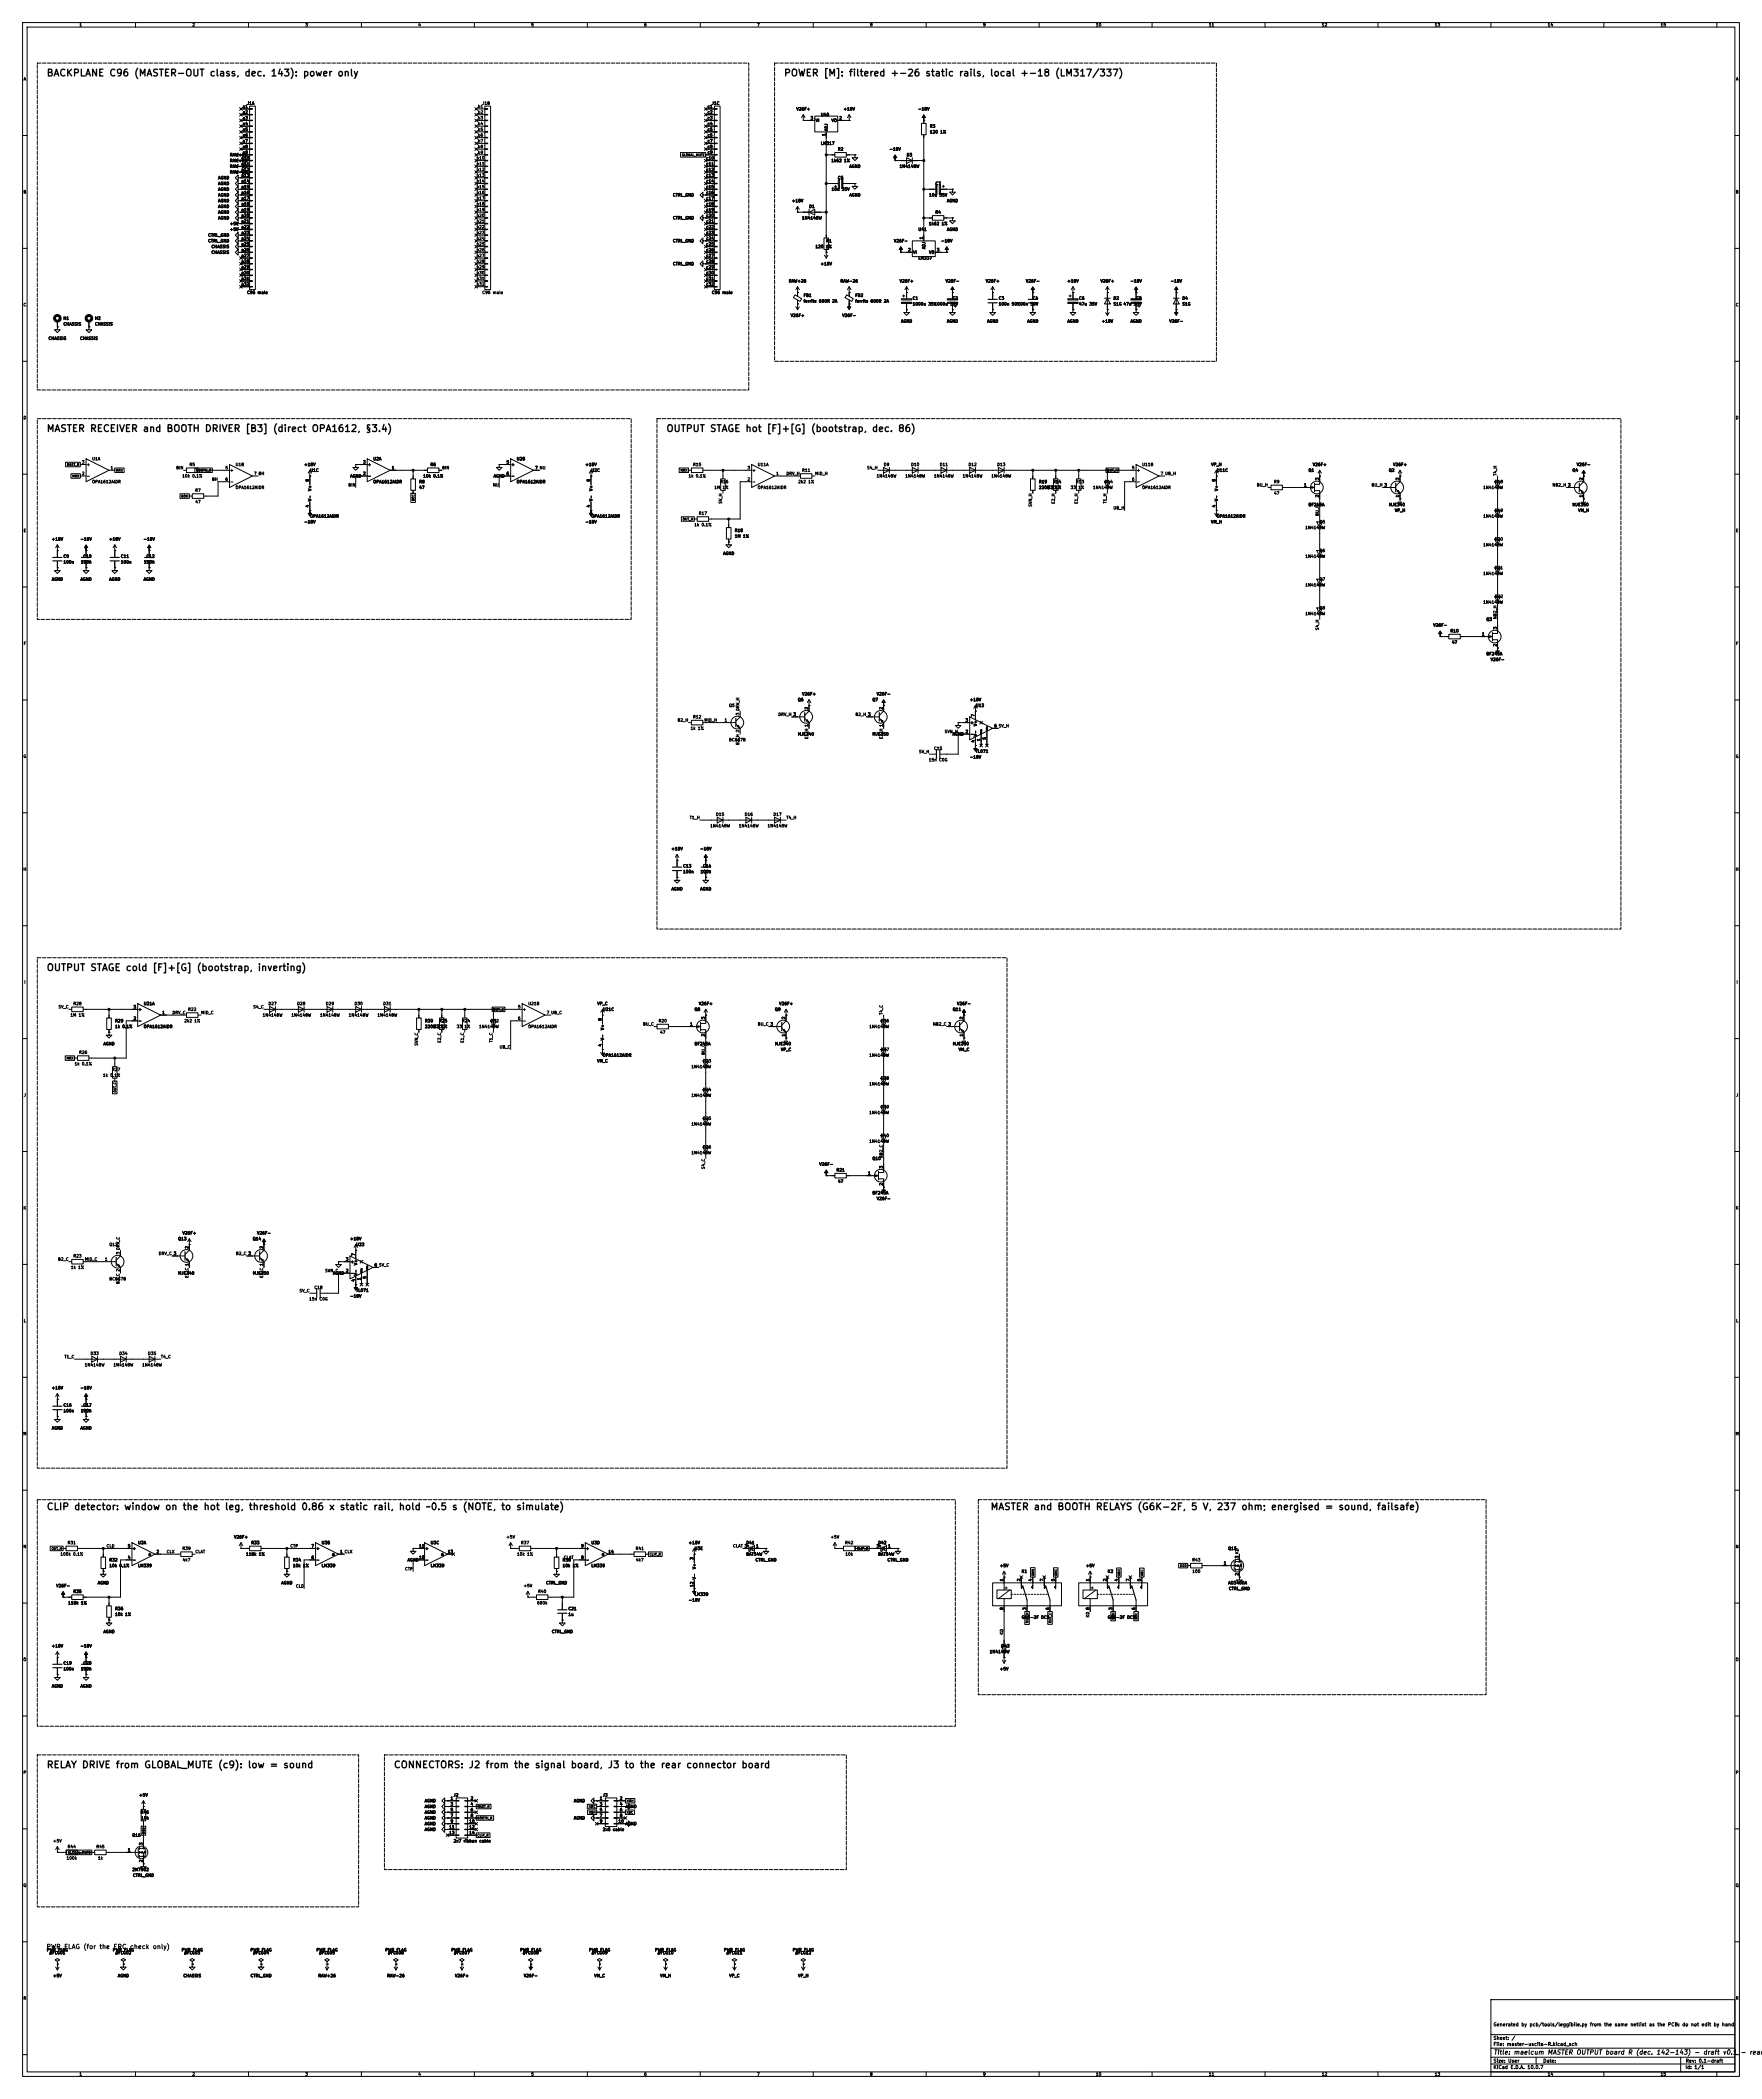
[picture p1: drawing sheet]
<svg xmlns="http://www.w3.org/2000/svg" width="780mm" height="930mm" viewBox="0 0 780 930" stroke-linecap="round" stroke-linejoin="round" font-family="sans-serif">
<defs><g id="words">
<g font-size="3">
<text x="20.4" y="34.5">BACKPLANE C96 (MASTER-OUT class, dec. 143): power only</text>
<text x="346.8" y="34.5">POWER [M]: filtered +-26 static rails, local +-18 (LM317/337)</text>
<text x="20.4" y="192">MASTER RECEIVER and BOOTH DRIVER [B3] (direct OPA1612, §3.4)</text>
<text x="294.7" y="192">OUTPUT STAGE hot [F]+[G] (bootstrap, dec. 86)</text>
<text x="20.4" y="430.8">OUTPUT STAGE cold [F]+[G] (bootstrap, inverting)</text>
<text x="20.4" y="669.5">CLIP detector: window on the hot leg, threshold 0.86 x static rail, hold ~0.5 s (NOTE, to simulate)</text>
<text x="438.2" y="669.5">MASTER and BOOTH RELAYS (G6K-2F, 5 V, 237 ohm; energised = sound, failsafe)</text>
<text x="20.4" y="783.8">RELAY DRIVE from GLOBAL_MUTE (c9): low = sound</text>
<text x="174.1" y="783.8">CONNECTORS: J2 from the signal board, J3 to the rear connector board</text>
</g>
<g font-size="2">
<text x="20.4" y="863.7">PWR_FLAG (for the ERC check only)</text>
<text x="661" y="910.4">Title: maelcum MASTER OUTPUT board R (dec. 142-143) - draft v0.1</text>
<text x="770.2" y="910.4">- reada</text>
</g>
<g font-size="1.5">
<text x="661" y="897.8">Generated by pcb/tools/leggibile.py from the same netlist as the PCB: do not edit by hand</text>
<text x="661" y="903.8">Sheet: /</text>
<text x="661" y="906.5">File: master-uscita-R.kicad_sch</text>
<text x="661" y="916.7">KiCad E.D.A. 10.0.7</text>
<text x="661" y="913.9">Size: User</text>
<text x="683" y="913.9">Date:</text>
<text x="746" y="916.7">Id: 1/1</text>
<text x="746" y="913.9">Rev: 0.1-draft</text>
</g>
<g font-size="1.3">
<text x="35" y="12">1</text>
<text x="85" y="12">2</text>
<text x="135" y="12">3</text>
<text x="185" y="12">4</text>
<text x="235" y="12">5</text>
<text x="285" y="12">6</text>
<text x="335" y="12">7</text>
<text x="385" y="12">8</text>
<text x="435" y="12">9</text>
<text x="485" y="12">10</text>
<text x="535" y="12">11</text>
<text x="585" y="12">12</text>
<text x="635" y="12">13</text>
<text x="685" y="12">14</text>
<text x="735" y="12">15</text>
<text x="10.3" y="36">A</text>
<text x="768.3" y="36">A</text>
<text x="109.2" y="46.7">J1A</text>
<text x="213.3" y="46.7">J1B</text>
<text x="314.9" y="46.7">J1C</text>
<text x="107.3" y="48.1">a1</text>
<text x="107.3" y="50.7">a2</text>
<text x="107.3" y="53.2">a3</text>
<text x="211.4" y="48.1">b1</text>
<text x="211.4" y="50.7">b2</text>
<text x="211.4" y="53.2">b3</text>
<text x="313" y="48.1">c1</text>
<text x="313" y="50.7">c2</text>
<text x="313" y="53.2">c3</text>
<text x="352.4" y="49.2">V26F+</text>
<text x="358.7" y="53.2">3</text>
<text x="363.2" y="51.8">U40</text>
<text x="371.4" y="53.2">2</text>
<text x="373.3" y="49.2">+18V</text>
<text x="406.3" y="49.2">-18V</text>
<text x="107.3" y="55.7">a4</text>
<text x="107.3" y="58.3">a5</text>
<text x="211.4" y="55.7">b4</text>
<text x="211.4" y="58.3">b5</text>
<text x="313" y="55.7">c4</text>
<text x="313" y="58.3">c5</text>
<text x="360.9" y="54.3">VI</text>
<text x="366.7" y="58.2" transform="rotate(-90 366.7 58.2)">ADJ</text>
<text x="367.9" y="54.3">VO</text>
<text x="411.5" y="56.8">R3</text>
<text x="411.5" y="59.4">120 1%</text>
<text x="107.3" y="60.8">a6</text>
<text x="107.3" y="63.4">a7</text>
<text x="107.3" y="65.9">a8</text>
<text x="211.4" y="60.8">b6</text>
<text x="211.4" y="63.4">b7</text>
<text x="211.4" y="65.9">b8</text>
<text x="313" y="60.8">c6</text>
<text x="313" y="63.4">c7</text>
<text x="313" y="65.9">c8</text>
<text x="363.2" y="64.5">LM317</text>
<text x="365.6" y="60.4" transform="rotate(-90 365.6 60.4)">1</text>
<text x="101.6" y="69.5">RAW+26</text>
<text x="106.7" y="71">a10</text>
<text x="107.3" y="68.4">a9</text>
<text x="210.8" y="71">b10</text>
<text x="211.4" y="68.4">b9</text>
<text x="312.4" y="71">c10</text>
<text x="313" y="68.4">c9</text>
<text x="370.7" y="67">R2</text>
<text x="393.6" y="67">-18V</text>
<text x="401.2" y="69.5">D3</text>
<text x="101.6" y="77.2">RAW-26</text>
<text x="101.6" y="74.6">RAW-26</text>
<text x="101.6" y="72.1">RAW+26</text>
<text x="106.7" y="73.5">a11</text>
<text x="106.7" y="76.1">a12</text>
<text x="210.8" y="73.5">b11</text>
<text x="210.8" y="76.1">b12</text>
<text x="312.4" y="73.5">c11</text>
<text x="312.4" y="76.1">c12</text>
<text x="367.8" y="72.1">1k62 1%</text>
<text x="375.9" y="74.6">AGND</text>
<text x="398" y="74.6">1N4148W</text>
<text x="96.4" y="79.7">AGND</text>
<text x="96.4" y="82.2">AGND</text>
<text x="106.7" y="78.6">a13</text>
<text x="106.7" y="81.1">a14</text>
<text x="106.7" y="83.7">a15</text>
<text x="210.8" y="78.6">b13</text>
<text x="210.8" y="81.1">b14</text>
<text x="210.8" y="83.7">b15</text>
<text x="312.4" y="78.6">c13</text>
<text x="312.4" y="81.1">c14</text>
<text x="312.4" y="83.7">c15</text>
<text x="370.7" y="79.7">C5</text>
<text x="413.9" y="82.2">C7</text>
<text x="10.2" y="86">B</text>
<text x="96.4" y="84.8">AGND</text>
<text x="96.4" y="89.9">AGND</text>
<text x="96.4" y="87.3">AGND</text>
<text x="106.7" y="86.2">a16</text>
<text x="106.7" y="88.8">a17</text>
<text x="210.8" y="86.2">b16</text>
<text x="210.8" y="88.8">b17</text>
<text x="297.7" y="87.3">CTRL_GND</text>
<text x="312.4" y="86.2">c16</text>
<text x="312.4" y="88.8">c17</text>
<text x="350.4" y="89.9">+18V</text>
<text x="368" y="84.8">10u 35V</text>
<text x="375.9" y="87.3">AGND</text>
<text x="411.1" y="87.3">10u 35V</text>
<text x="419" y="89.9">AGND</text>
<text x="768.2" y="86">B</text>
<text x="96.4" y="94.9">AGND</text>
<text x="96.4" y="92.4">AGND</text>
<text x="106.7" y="91.3">a18</text>
<text x="106.7" y="93.8">a19</text>
<text x="210.8" y="91.3">b18</text>
<text x="210.8" y="93.8">b19</text>
<text x="312.4" y="91.3">c18</text>
<text x="312.4" y="93.8">c19</text>
<text x="358" y="92.4">D1</text>
<text x="413.9" y="94.9">R4</text>
<text x="96.4" y="97.5">AGND</text>
<text x="101.6" y="100">+5V</text>
<text x="106.7" y="96.4">a20</text>
<text x="106.7" y="98.9">a21</text>
<text x="106.7" y="101.5">a22</text>
<text x="210.8" y="96.4">b20</text>
<text x="210.8" y="98.9">b21</text>
<text x="210.8" y="101.5">b22</text>
<text x="297.7" y="97.5">CTRL_GND</text>
<text x="312.4" y="96.4">c20</text>
<text x="312.4" y="98.9">c21</text>
<text x="312.4" y="101.5">c22</text>
<text x="354.9" y="97.5">1N4148W</text>
<text x="411" y="100">1k62 1%</text>
<text x="92" y="105.1">CTRL_GND</text>
<text x="92" y="107.6">CTRL_GND</text>
<text x="101.6" y="102.6">+5V</text>
<text x="106.7" y="104">a23</text>
<text x="106.7" y="106.5">a24</text>
<text x="210.8" y="104">b23</text>
<text x="210.8" y="106.5">b24</text>
<text x="297.7" y="107.6">CTRL_GND</text>
<text x="312.4" y="104">c23</text>
<text x="312.4" y="106.5">c24</text>
<text x="365.6" y="107.6">R1</text>
<text x="395.6" y="107.6">V26F-</text>
<text x="406.4" y="102.6">U41</text>
<text x="408.8" y="106.1" transform="rotate(-90 408.8 106.1)">1</text>
<text x="416.4" y="107.6">-18V</text>
<text x="419" y="102.6">AGND</text>
<text x="93.4" y="110.2">CHASSIS</text>
<text x="93.4" y="112.7">CHASSIS</text>
<text x="106.7" y="109.1">a25</text>
<text x="106.7" y="111.6">a26</text>
<text x="210.8" y="109.1">b25</text>
<text x="210.8" y="111.6">b26</text>
<text x="312.4" y="109.1">c25</text>
<text x="312.4" y="111.6">c26</text>
<text x="360.8" y="110.2">120</text>
<text x="365.4" y="110.2">1%</text>
<text x="401.9" y="111.6">2</text>
<text x="404.1" y="112.7">VI</text>
<text x="409.9" y="110.5" transform="rotate(-90 409.9 110.5)">ADJ</text>
<text x="411.1" y="112.7">VO</text>
<text x="414.6" y="111.6">3</text>
<text x="106.7" y="114.2">a27</text>
<text x="106.7" y="116.7">a28</text>
<text x="106.7" y="119.2">a29</text>
<text x="210.8" y="114.2">b27</text>
<text x="210.8" y="116.7">b28</text>
<text x="210.8" y="119.2">b29</text>
<text x="297.7" y="117.8">CTRL_GND</text>
<text x="312.4" y="114.2">c27</text>
<text x="312.4" y="116.7">c28</text>
<text x="312.4" y="119.2">c29</text>
<text x="363.1" y="117.8">+18V</text>
<text x="406.4" y="115.3">LM337</text>
<text x="106.7" y="121.8">a30</text>
<text x="106.7" y="124.3">a31</text>
<text x="210.8" y="121.8">b30</text>
<text x="210.8" y="124.3">b31</text>
<text x="312.4" y="121.8">c30</text>
<text x="312.4" y="124.3">c31</text>
<text x="349" y="125.4">RAW+26</text>
<text x="371.9" y="125.4">RAW-26</text>
<text x="398.1" y="125.4">V26F+</text>
<text x="418.4" y="125.4">V26F-</text>
<text x="436.2" y="125.4">V26F+</text>
<text x="454" y="125.4">V26F-</text>
<text x="472.3" y="125.4">+18V</text>
<text x="487" y="125.4">V26F+</text>
<text x="500.3" y="125.4">-18V</text>
<text x="518" y="125.4">-18V</text>
<text x="106.7" y="126.9">a32</text>
<text x="109.2" y="130.5">C96 male</text>
<text x="210.8" y="126.9">b32</text>
<text x="213.3" y="130.5">C96 male</text>
<text x="312.4" y="126.9">c32</text>
<text x="314.9" y="130.5">C96 male</text>
<text x="355.6" y="131.8">FB1</text>
<text x="378.4" y="131.8">FB2</text>
<text x="10.2" y="136">C</text>
<text x="355.6" y="134.3">ferrite 600R 2A</text>
<text x="378.4" y="134.3">ferrite 600R 2A</text>
<text x="403.8" y="133">C1</text>
<text x="403.8" y="135.6">1000u 35V</text>
<text x="413.5" y="135.6">1000u 35V</text>
<text x="421.5" y="133">C2</text>
<text x="441.9" y="133">C3</text>
<text x="441.9" y="135.6">100n 50V</text>
<text x="450.2" y="135.6">100n 50V</text>
<text x="457" y="133">C4</text>
<text x="477.5" y="133">C6</text>
<text x="477.5" y="135.6">47u 35V</text>
<text x="492.7" y="133">D2</text>
<text x="492.7" y="135.6">S1G 47u 35V</text>
<text x="502.7" y="133">C8</text>
<text x="523.2" y="133">D4</text>
<text x="523.2" y="135.6">S1G</text>
<text x="768.2" y="136">C</text>
<text x="27.9" y="141.9">H1</text>
<text x="41.9" y="141.9">H2</text>
<text x="349.8" y="140.7">V26F+</text>
<text x="372.7" y="140.7">V26F-</text>
<text x="398.7" y="143.2">AGND</text>
<text x="419" y="143.2">AGND</text>
<text x="436.8" y="143.2">AGND</text>
<text x="454.6" y="143.2">AGND</text>
<text x="472.4" y="143.2">AGND</text>
<text x="487.6" y="143.2">+18V</text>
<text x="500.3" y="143.2">AGND</text>
<text x="517.5" y="143.2">V26F-</text>
<text x="27.9" y="144.5">CHASSIS</text>
<text x="41.9" y="144.5">CHASSIS</text>
<text x="21.3" y="150.8">CHASSIS</text>
<text x="35.3" y="150.8">CHASSIS</text>
<text x="10.2" y="186">D</text>
<text x="768.2" y="186">D</text>
<text x="36.1" y="205.6">3</text>
<text x="38.2" y="206.7">+</text>
<text x="40.6" y="204.2">U1A</text>
<text x="48.8" y="208.1">1</text>
<text x="77.8" y="208.2">BIN</text>
<text x="83.7" y="206.7">R5</text>
<text x="99.6" y="208.1">5</text>
<text x="101.7" y="209.2">+</text>
<text x="104.1" y="206.7">U1B</text>
<text x="134.5" y="206.7">+18V</text>
<text x="137.1" y="209.2">U1C</text>
<text x="160.6" y="205.6">3</text>
<text x="162.7" y="206.7">+</text>
<text x="165.1" y="204.2">U2A</text>
<text x="173.3" y="208.1">1</text>
<text x="190.4" y="206.7">R6</text>
<text x="195.6" y="208.2">BIN</text>
<text x="224.1" y="205.6">5</text>
<text x="226.2" y="206.7">+</text>
<text x="228.6" y="204.2">U2B</text>
<text x="236.8" y="208.1">7 NU</text>
<text x="236.8" y="208.1">7</text>
<text x="259" y="206.7">+18V</text>
<text x="261.6" y="209.2">U2C</text>
<text x="306.6" y="206.7">R15</text>
<text x="330.7" y="208.1">3</text>
<text x="332.8" y="209.2">+</text>
<text x="335.3" y="206.7">U11A</text>
<text x="354.9" y="209.2">R11</text>
<text x="383.7" y="208.2">S4_H</text>
<text x="391.1" y="206.7">D9</text>
<text x="403.2" y="206.7">D10</text>
<text x="415.9" y="206.7">D11</text>
<text x="428.6" y="206.7">D12</text>
<text x="441.3" y="206.7">D13</text>
<text x="500.9" y="208.1">5</text>
<text x="503" y="209.2">+</text>
<text x="505.4" y="206.7">U11B</text>
<text x="536" y="206.7">VP_H</text>
<text x="538.5" y="209.2">U11C</text>
<text x="579.1" y="209.2">Q1</text>
<text x="581" y="206.7">V26F+</text>
<text x="614.7" y="209.2">Q2</text>
<text x="616.5" y="206.7">V26F+</text>
<text x="695.9" y="209.2">Q4</text>
<text x="697.8" y="206.7">V26F-</text>
<text x="36.1" y="210.7">2</text>
<text x="38.2" y="211.8">-</text>
<text x="40.6" y="214.3">OPA1612AIDR</text>
<text x="80.5" y="211.8">10k 0.1%</text>
<text x="93.7" y="213.2">BH</text>
<text x="99.6" y="213.2">6</text>
<text x="101.7" y="214.3">-</text>
<text x="112.3" y="210.7">7 BH</text>
<text x="137" y="213.5" transform="rotate(-90 137 213.5)">8</text>
<text x="154" y="215.8">BIN</text>
<text x="154.9" y="211.8">AGND</text>
<text x="160.6" y="210.7">2</text>
<text x="162.7" y="211.8">-</text>
<text x="165.1" y="214.3">OPA1612AIDR</text>
<text x="185.4" y="214.3">R8</text>
<text x="187.2" y="211.8">10k 0.1%</text>
<text x="218.1" y="215.8">NU</text>
<text x="218.4" y="211.8">AGND</text>
<text x="224.1" y="210.7">6</text>
<text x="226.2" y="211.8">-</text>
<text x="228.6" y="214.3">OPA1612AIDR</text>
<text x="261.5" y="213.5" transform="rotate(-90 261.5 213.5)">8</text>
<text x="304.6" y="211.8">1k 0.1%</text>
<text x="318.7" y="214.3">R16</text>
<text x="330.7" y="213.2">2</text>
<text x="332.8" y="214.3">-</text>
<text x="343.4" y="210.7">1</text>
<text x="348" y="210.7">DRV_H</text>
<text x="353.2" y="214.3">2k2 1%</text>
<text x="360.7" y="210.7">MID_H</text>
<text x="387.9" y="211.8">1N4148W</text>
<text x="400.6" y="211.8">1N4148W</text>
<text x="413.3" y="211.8">1N4148W</text>
<text x="426" y="211.8">1N4148W</text>
<text x="438.7" y="211.8">1N4148W</text>
<text x="459.7" y="214.3">R19</text>
<text x="466" y="214.3">R14</text>
<text x="476.1" y="214.3">R13</text>
<text x="488.8" y="214.3">D14</text>
<text x="500.9" y="213.2">6</text>
<text x="503" y="214.3">-</text>
<text x="513.6" y="210.7">7 UB_H</text>
<text x="538.3" y="213.5" transform="rotate(-90 538.3 213.5)">8</text>
<text x="556.2" y="215.8">BU_H</text>
<text x="563.8" y="214.3">R9</text>
<text x="577.1" y="215.8">1</text>
<text x="584.1" y="212.8" transform="rotate(-90 584.1 212.8)">3</text>
<text x="607" y="215.8">BU_H 3</text>
<text x="612.7" y="215.8">3</text>
<text x="619.6" y="212.8" transform="rotate(-90 619.6 212.8)">2</text>
<text x="661.6" y="214.3">D18</text>
<text x="662.8" y="210.8" transform="rotate(-90 662.8 210.8)">T4_H</text>
<text x="687.1" y="215.8">NB2_H 3</text>
<text x="694" y="215.8">3</text>
<text x="700.9" y="212.8" transform="rotate(-90 700.9 212.8)">2</text>
<text x="86.3" y="218.1">R7</text>
<text x="104.1" y="216.9">OPA1612AIDR</text>
<text x="138.1" y="217.6" transform="rotate(-90 138.1 217.6)">V+</text>
<text x="185.4" y="216.9">47</text>
<text x="262.6" y="217.6" transform="rotate(-90 262.6 217.6)">V+</text>
<text x="316.1" y="216.9">1M</text>
<text x="319.7" y="216.9">1%</text>
<text x="335.3" y="216.9">OPA1612AIDR</text>
<text x="459.7" y="216.9">220k 1%</text>
<text x="463.6" y="216.9">33</text>
<text x="467" y="216.9">1%</text>
<text x="473.8" y="216.9">33</text>
<text x="477.2" y="216.9">1%</text>
<text x="483.7" y="216.9">1N4148W</text>
<text x="505.4" y="216.9">OPA1612AIDR</text>
<text x="539.4" y="217.6" transform="rotate(-90 539.4 217.6)">V+</text>
<text x="563.8" y="219.4">47</text>
<text x="584.1" y="220.4" transform="rotate(-90 584.1 220.4)">2</text>
<text x="619.6" y="220.4" transform="rotate(-90 619.6 220.4)">1</text>
<text x="656.4" y="216.9">1N4148W</text>
<text x="700.9" y="220.4" transform="rotate(-90 700.9 220.4)">1</text>
<text x="86.3" y="223.2">47</text>
<text x="137" y="224.9" transform="rotate(-90 137 224.9)">4</text>
<text x="138.1" y="222.1" transform="rotate(-90 138.1 222.1)">V-</text>
<text x="261.5" y="224.9" transform="rotate(-90 261.5 224.9)">4</text>
<text x="262.6" y="222.1" transform="rotate(-90 262.6 222.1)">V-</text>
<text x="319.9" y="223.3" transform="rotate(-90 319.9 223.3)">SV_H</text>
<text x="457.1" y="224.6" transform="rotate(-90 457.1 224.6)">SVN_H</text>
<text x="467.2" y="223.3" transform="rotate(-90 467.2 223.3)">E2_H</text>
<text x="477.4" y="223.3" transform="rotate(-90 477.4 223.3)">E1_H</text>
<text x="490.1" y="223.1" transform="rotate(-90 490.1 223.1)">T1_H</text>
<text x="492.7" y="225.9">UB_H</text>
<text x="538.3" y="224.9" transform="rotate(-90 538.3 224.9)">4</text>
<text x="539.4" y="222.1" transform="rotate(-90 539.4 222.1)">V-</text>
<text x="579.1" y="224.5">BF245A</text>
<text x="614.7" y="224.5">MJE340</text>
<text x="617.3" y="227">VP_H</text>
<text x="661.6" y="227">D19</text>
<text x="695.9" y="224.5">MJE350</text>
<text x="698.5" y="227">VM_H</text>
<text x="134.5" y="232.1">-18V</text>
<text x="137.1" y="229.6">OPA1612AIDR</text>
<text x="259" y="232.1">-18V</text>
<text x="261.6" y="229.6">OPA1612AIDR</text>
<text x="307.2" y="233.4">1k 0.1%</text>
<text x="309.2" y="228.3">R17</text>
<text x="535.9" y="232.1">VM_H</text>
<text x="538.5" y="229.6">OPA1612AIDR</text>
<text x="584" y="232.1">D5</text>
<text x="584.1" y="228.6" transform="rotate(-90 584.1 228.6)">BU_H</text>
<text x="656.4" y="229.6">1N4148W</text>
<text x="10.3" y="236">E</text>
<text x="22.7" y="239.7">+18V</text>
<text x="35.4" y="239.7">-18V</text>
<text x="48.1" y="239.7">+18V</text>
<text x="63.4" y="239.7">-18V</text>
<text x="325.1" y="235.9">R18</text>
<text x="325.1" y="238.5">1M 1%</text>
<text x="577.7" y="234.6">1N4148W</text>
<text x="661.6" y="239.7">D20</text>
<text x="768.3" y="236">E</text>
<text x="584" y="244.8">D6</text>
<text x="656.4" y="242.3">1N4148W</text>
<text x="27.9" y="247.3">C9</text>
<text x="27.9" y="249.9">100n</text>
<text x="35.6" y="249.9">100n</text>
<text x="36.7" y="247.3">C10</text>
<text x="53.3" y="247.3">C11</text>
<text x="53.3" y="249.9">100n</text>
<text x="63.6" y="249.9">100n</text>
<text x="64.7" y="247.3">C12</text>
<text x="320" y="246.1">AGND</text>
<text x="577.7" y="247.3">1N4148W</text>
<text x="22.8" y="257.5">AGND</text>
<text x="35.5" y="257.5">AGND</text>
<text x="48.2" y="257.5">AGND</text>
<text x="63.4" y="257.5">AGND</text>
<text x="584" y="257.5">D7</text>
<text x="656.4" y="255">1N4148W</text>
<text x="661.6" y="252.4">D21</text>
<text x="577.7" y="260">1N4148W</text>
<text x="656.4" y="267.7">1N4148W</text>
<text x="661.6" y="265.1">D22</text>
<text x="577.7" y="272.7">1N4148W</text>
<text x="584" y="270.2">D8</text>
<text x="657.8" y="275.3">Q3</text>
<text x="662.8" y="274.3" transform="rotate(-90 662.8 274.3)">NB2_H</text>
<text x="584.1" y="279.3" transform="rotate(-90 584.1 279.3)">S4_H</text>
<text x="634.3" y="277.8">V26F-</text>
<text x="641.9" y="280.4">R10</text>
<text x="655.9" y="281.8">1</text>
<text x="662.8" y="278.9" transform="rotate(-90 662.8 278.9)">3</text>
<text x="10.3" y="286">F</text>
<text x="642.6" y="285.4">47</text>
<text x="662.8" y="286.5" transform="rotate(-90 662.8 286.5)">2</text>
<text x="768.3" y="286">F</text>
<text x="657.8" y="290.5">BF245A</text>
<text x="659.7" y="293.1">V26F-</text>
<text x="353" y="310.8">Q6</text>
<text x="354.9" y="308.3">V26F+</text>
<text x="386.1" y="310.8">Q7</text>
<text x="387.9" y="308.3">V26F-</text>
<text x="429.1" y="310.8">+18V</text>
<text x="322.6" y="313.4">Q5</text>
<text x="327.5" y="317" transform="rotate(-90 327.5 317)">3 DRV_H</text>
<text x="344.4" y="317.4">DRV_H 3</text>
<text x="351.1" y="317.4">3</text>
<text x="358" y="314.4" transform="rotate(-90 358 314.4)">2</text>
<text x="378.5" y="317.4">B2_H 3</text>
<text x="384.1" y="317.4">3</text>
<text x="391" y="314.4" transform="rotate(-90 391 314.4)">2</text>
<text x="431.7" y="317.6" transform="rotate(-90 431.7 317.6)">7</text>
<text x="431.8" y="313.4">U12</text>
<text x="299.8" y="319.9">B2_H</text>
<text x="305.5" y="323.5">1k 1%</text>
<text x="306.6" y="318.5">R12</text>
<text x="311.6" y="319.9">MID_H</text>
<text x="320.6" y="319.9">1</text>
<text x="358" y="322" transform="rotate(-90 358 322)">1</text>
<text x="391" y="322" transform="rotate(-90 391 322)">1</text>
<text x="427.3" y="319.9">3</text>
<text x="429.4" y="321">+</text>
<text x="432.8" y="321.8" transform="rotate(-90 432.8 321.8)">V+</text>
<text x="440" y="322.4">6 SV_H</text>
<text x="440" y="322.4">6</text>
<text x="322.6" y="328.6">BC847B</text>
<text x="353" y="326.1">MJE340</text>
<text x="358" y="327.5" transform="rotate(-90 358 327.5)">E1_H 1</text>
<text x="386.1" y="326.1">MJE350</text>
<text x="391" y="327.5" transform="rotate(-90 391 327.5)">E2_H 1</text>
<text x="418" y="325">SVN_H</text>
<text x="421.6" y="326.1">AGND</text>
<text x="427.3" y="325">2</text>
<text x="429.4" y="326.1">-</text>
<text x="431.7" y="329" transform="rotate(-90 431.7 329)">4</text>
<text x="432.8" y="326.3" transform="rotate(-90 432.8 326.3)">V-</text>
<text x="434.2" y="328.4" transform="rotate(-90 434.2 328.4)">1</text>
<text x="436.7" y="327.8" transform="rotate(-90 436.7 327.8)">5</text>
<text x="10.2" y="336">G</text>
<text x="327.5" y="330.1" transform="rotate(-90 327.5 330.1)">B2_H 2</text>
<text x="406.7" y="333.9">SV_H</text>
<text x="413.3" y="332.4">C15</text>
<text x="431.8" y="333.7">TL071</text>
<text x="768.2" y="336">G</text>
<text x="411" y="337.5">15n C0G</text>
<text x="429.1" y="336.2">-18V</text>
<text x="305.2" y="363.1">T1_H</text>
<text x="316.8" y="361.6">D15</text>
<text x="329.5" y="361.6">D16</text>
<text x="342.2" y="361.6">D17</text>
<text x="348" y="363.1">T4_H</text>
<text x="314.2" y="366.7">1N4148W</text>
<text x="326.9" y="366.7">1N4148W</text>
<text x="339.6" y="366.7">1N4148W</text>
<text x="297.1" y="376.9">+18V</text>
<text x="309.8" y="376.9">-18V</text>
<text x="10.2" y="386">H</text>
<text x="302.2" y="384.5">C13</text>
<text x="302.2" y="387">100n</text>
<text x="309.9" y="387">100n</text>
<text x="311" y="384.5">C14</text>
<text x="768.2" y="386">H</text>
<text x="297.1" y="394.7">AGND</text>
<text x="309.8" y="394.7">AGND</text>
<text x="10.6" y="436">I</text>
<text x="768.6" y="436">I</text>
<text x="25.7" y="446.9">SV_C</text>
<text x="32.3" y="445.5">R28</text>
<text x="59" y="446.9">3</text>
<text x="61.1" y="448">+</text>
<text x="63.5" y="445.5">U21A</text>
<text x="71.7" y="449.4">1</text>
<text x="76.2" y="449.5">DRV_C</text>
<text x="83.1" y="448">R22</text>
<text x="88.9" y="449.5">MID_C</text>
<text x="112" y="446.9">S4_C</text>
<text x="118.7" y="445.5">D27</text>
<text x="131.4" y="445.5">D28</text>
<text x="144.1" y="445.5">D29</text>
<text x="156.8" y="445.5">D30</text>
<text x="169.5" y="445.5">D31</text>
<text x="229.1" y="446.9">5</text>
<text x="231.2" y="448">+</text>
<text x="233.7" y="445.5">U21B</text>
<text x="241.8" y="449.4">7 UB_C</text>
<text x="264.3" y="445.5">VP_C</text>
<text x="266.7" y="448">U21C</text>
<text x="307.3" y="448">Q8</text>
<text x="309.2" y="445.5">V26F+</text>
<text x="342.9" y="448">Q9</text>
<text x="344.8" y="445.5">V26F+</text>
<text x="391" y="449.6" transform="rotate(-90 391 449.6)">T4_C</text>
<text x="421.6" y="448">Q11</text>
<text x="423.5" y="445.5">V26F-</text>
<text x="31" y="450.5">1M 1%</text>
<text x="50.8" y="453.1">R29</text>
<text x="50.8" y="455.6">1k 0.1%</text>
<text x="59" y="452">2</text>
<text x="61.1" y="453.1">-</text>
<text x="63.5" y="455.6">OPA1612AIDR</text>
<text x="81.4" y="453.1">2k2 1%</text>
<text x="116.1" y="450.5">1N4148W</text>
<text x="128.8" y="450.5">1N4148W</text>
<text x="141.5" y="450.5">1N4148W</text>
<text x="154.2" y="450.5">1N4148W</text>
<text x="166.9" y="450.5">1N4148W</text>
<text x="187.9" y="453.1">R30</text>
<text x="187.9" y="455.6">220k 1%</text>
<text x="191.8" y="455.6">33</text>
<text x="194.2" y="453.1">R25</text>
<text x="195.2" y="455.6">1%</text>
<text x="202" y="455.6">33</text>
<text x="204.4" y="453.1">R24</text>
<text x="205.4" y="455.6">1%</text>
<text x="211.9" y="455.6">1N4148W</text>
<text x="217.1" y="453.1">D32</text>
<text x="229.1" y="452">6</text>
<text x="231.2" y="453.1">-</text>
<text x="233.7" y="455.6">OPA1612AIDR</text>
<text x="266.6" y="452.2" transform="rotate(-90 266.6 452.2)">8</text>
<text x="284.5" y="454.5">BU_C</text>
<text x="291.4" y="453.1">R20</text>
<text x="305.3" y="454.5">1</text>
<text x="312.3" y="451.6" transform="rotate(-90 312.3 451.6)">3</text>
<text x="335.3" y="454.5">BU_C 3</text>
<text x="340.9" y="454.5">3</text>
<text x="347.8" y="451.6" transform="rotate(-90 347.8 451.6)">2</text>
<text x="384.6" y="455.6">1N4148W</text>
<text x="389.8" y="453.1">D36</text>
<text x="412.8" y="454.5">NB2_C 3</text>
<text x="419.6" y="454.5">3</text>
<text x="426.6" y="451.6" transform="rotate(-90 426.6 451.6)">2</text>
<text x="218.3" y="461.8" transform="rotate(-90 218.3 461.8)">T1_C</text>
<text x="267.7" y="460.9" transform="rotate(-90 267.7 460.9)">V-</text>
<text x="267.7" y="456.4" transform="rotate(-90 267.7 456.4)">V+</text>
<text x="292" y="458.2">47</text>
<text x="312.3" y="459.2" transform="rotate(-90 312.3 459.2)">2</text>
<text x="347.8" y="459.2" transform="rotate(-90 347.8 459.2)">1</text>
<text x="426.6" y="459.2" transform="rotate(-90 426.6 459.2)">1</text>
<text x="34.9" y="467.1">R26</text>
<text x="45.7" y="463.2">AGND</text>
<text x="185.3" y="463.3" transform="rotate(-90 185.3 463.3)">SVN_C</text>
<text x="195.5" y="462" transform="rotate(-90 195.5 462)">E2_C</text>
<text x="205.6" y="462" transform="rotate(-90 205.6 462)">E1_C</text>
<text x="221" y="464.7">UB_C</text>
<text x="266.6" y="463.6" transform="rotate(-90 266.6 463.6)">4</text>
<text x="307.3" y="463.2">BF245A</text>
<text x="312.3" y="467.3" transform="rotate(-90 312.3 467.3)">BU_C</text>
<text x="342.9" y="463.2">MJE340</text>
<text x="345.6" y="465.8">VP_C</text>
<text x="389.8" y="465.8">D37</text>
<text x="421.6" y="463.2">MJE350</text>
<text x="424.2" y="465.8">VM_C</text>
<text x="32.9" y="472.1">1k 0.1%</text>
<text x="264.2" y="470.9">VM_C</text>
<text x="266.7" y="468.3">OPA1612AIDR</text>
<text x="305.9" y="473.4">1N4148W</text>
<text x="311" y="470.9">D23</text>
<text x="384.6" y="468.3">1N4148W</text>
<text x="45.4" y="477.2">1k 0.1%</text>
<text x="49.4" y="474.7">R27</text>
<text x="389.8" y="478.5">D38</text>
<text x="10.4" y="486">J</text>
<text x="311" y="483.6">D24</text>
<text x="384.6" y="481">1N4148W</text>
<text x="768.4" y="486">J</text>
<text x="305.9" y="486.1">1N4148W</text>
<text x="389.8" y="491.2">D39</text>
<text x="311" y="496.3">D25</text>
<text x="384.6" y="493.7">1N4148W</text>
<text x="305.9" y="498.8">1N4148W</text>
<text x="389.8" y="503.9">D40</text>
<text x="311" y="509">D26</text>
<text x="384.6" y="506.4">1N4148W</text>
<text x="305.9" y="511.5">1N4148W</text>
<text x="386.1" y="514">Q10</text>
<text x="391" y="513.1" transform="rotate(-90 391 513.1)">NB2_C</text>
<text x="312.3" y="518" transform="rotate(-90 312.3 518)">S4_C</text>
<text x="362.5" y="516.6">V26F-</text>
<text x="370.1" y="519.1">R21</text>
<text x="384.1" y="520.6">1</text>
<text x="391" y="517.6" transform="rotate(-90 391 517.6)">3</text>
<text x="370.8" y="524.2">47</text>
<text x="391" y="525.2" transform="rotate(-90 391 525.2)">2</text>
<text x="386.1" y="529.3">BF245A</text>
<text x="387.9" y="531.8">V26F-</text>
<text x="10.2" y="536">K</text>
<text x="768.2" y="536">K</text>
<text x="78.7" y="549.6">Q13</text>
<text x="80.6" y="547.1">V26F+</text>
<text x="111.7" y="549.6">Q14</text>
<text x="113.6" y="547.1">V26F-</text>
<text x="154.8" y="549.6">+18V</text>
<text x="32.3" y="557.2">R23</text>
<text x="48.2" y="552.1">Q12</text>
<text x="53.2" y="555.7" transform="rotate(-90 53.2 555.7)">3 DRV_C</text>
<text x="70.1" y="556.1">DRV_C 3</text>
<text x="76.7" y="556.1">3</text>
<text x="83.7" y="553.2" transform="rotate(-90 83.7 553.2)">2</text>
<text x="104.3" y="556.1">B2_C 3</text>
<text x="109.8" y="556.1">3</text>
<text x="116.7" y="553.2" transform="rotate(-90 116.7 553.2)">2</text>
<text x="157.3" y="556.4" transform="rotate(-90 157.3 556.4)">7</text>
<text x="157.5" y="552.1">U22</text>
<text x="25.5" y="558.7">B2_C</text>
<text x="31.2" y="562.3">1k 1%</text>
<text x="37.4" y="558.7">MID_C</text>
<text x="46.3" y="558.7">1</text>
<text x="83.7" y="560.8" transform="rotate(-90 83.7 560.8)">1</text>
<text x="116.7" y="560.8" transform="rotate(-90 116.7 560.8)">1</text>
<text x="143.8" y="563.8">SVN_C</text>
<text x="152.9" y="563.7">2</text>
<text x="152.9" y="558.7">3</text>
<text x="155" y="559.8">+</text>
<text x="158.4" y="560.5" transform="rotate(-90 158.4 560.5)">V+</text>
<text x="165.6" y="561.2">6 SV_C</text>
<text x="165.6" y="561.2">6</text>
<text x="48.2" y="567.4">BC847B</text>
<text x="53.2" y="568.8" transform="rotate(-90 53.2 568.8)">B2_C 2</text>
<text x="78.7" y="564.8">MJE340</text>
<text x="83.7" y="566.2" transform="rotate(-90 83.7 566.2)">E1_C 1</text>
<text x="111.7" y="564.8">MJE350</text>
<text x="116.7" y="566.2" transform="rotate(-90 116.7 566.2)">E2_C 1</text>
<text x="147.3" y="564.8">AGND</text>
<text x="155" y="564.8">-</text>
<text x="157.3" y="567.8" transform="rotate(-90 157.3 567.8)">4</text>
<text x="158.4" y="565" transform="rotate(-90 158.4 565)">V-</text>
<text x="159.9" y="567.2" transform="rotate(-90 159.9 567.2)">1</text>
<text x="162.4" y="566.5" transform="rotate(-90 162.4 566.5)">5</text>
<text x="132.4" y="572.6">SV_C</text>
<text x="139" y="571.2">C18</text>
<text x="154.8" y="575">-18V</text>
<text x="157.5" y="572.5">TL071</text>
<text x="136.7" y="576.3">15n C0G</text>
<text x="10.3" y="586">L</text>
<text x="768.3" y="586">L</text>
<text x="28.4" y="601.9">T1_C</text>
<text x="37.4" y="605.5">1N4148W</text>
<text x="39.9" y="600.4">D33</text>
<text x="50.1" y="605.5">1N4148W</text>
<text x="52.6" y="600.4">D34</text>
<text x="62.8" y="605.5">1N4148W</text>
<text x="65.3" y="600.4">D35</text>
<text x="71.1" y="601.9">T4_C</text>
<text x="22.7" y="615.6">+18V</text>
<text x="35.4" y="615.6">-18V</text>
<text x="27.9" y="623.3">C16</text>
<text x="36.7" y="623.3">C17</text>
<text x="27.9" y="625.8">100n</text>
<text x="35.6" y="625.8">100n</text>
<text x="10.1" y="636">M</text>
<text x="22.8" y="633.4">AGND</text>
<text x="35.5" y="633.4">AGND</text>
<text x="768.1" y="636">M</text>
<text x="103.5" y="681.7">V26F+</text>
<text x="224" y="681.7">+5V</text>
<text x="367.5" y="681.7">+5V</text>
<text x="10.2" y="686">N</text>
<text x="26.6" y="689.3">100k 0.1%</text>
<text x="29.8" y="684.2">R31</text>
<text x="47" y="685.7">CLD</text>
<text x="56.4" y="685.7">5</text>
<text x="58.5" y="686.8">+</text>
<text x="60.9" y="684.2">U3A</text>
<text x="69.1" y="688.2">2</text>
<text x="73.6" y="688.2">CLX</text>
<text x="80.6" y="686.8">R39</text>
<text x="86.3" y="688.2">CLAT</text>
<text x="108.8" y="689.3">118k 1%</text>
<text x="111.1" y="684.2">R33</text>
<text x="128.3" y="685.7">CTP</text>
<text x="137.7" y="685.7">7</text>
<text x="139.8" y="686.8">+</text>
<text x="142.2" y="684.2">U3B</text>
<text x="150.4" y="688.2">1 CLX</text>
<text x="150.4" y="688.2">1</text>
<text x="185.4" y="685.7">11</text>
<text x="188.1" y="686.8">+</text>
<text x="190.5" y="684.2">U3C</text>
<text x="198.1" y="688.2">13</text>
<text x="228.7" y="689.3">10k 1%</text>
<text x="230.4" y="684.2">R37</text>
<text x="257.1" y="685.7">9</text>
<text x="259.2" y="686.8">+</text>
<text x="261.6" y="684.2">U3D</text>
<text x="269.2" y="688.2">14</text>
<text x="281.2" y="686.8">R41</text>
<text x="304.7" y="684.2">+18V</text>
<text x="307.3" y="686.8">U3E</text>
<text x="324.3" y="685.7">CLAT 3</text>
<text x="329.5" y="685.7">3</text>
<text x="330.2" y="684.2">D41</text>
<text x="330.2" y="689.3">BAT54W</text>
<text x="334.5" y="685.7">1</text>
<text x="373.9" y="684.2">R42</text>
<text x="374.1" y="689.3">10k</text>
<text x="387.9" y="685.7">3</text>
<text x="388.6" y="684.2">D42</text>
<text x="388.6" y="689.3">BAT54W</text>
<text x="393" y="685.7">1</text>
<text x="543.5" y="686.8">Q15</text>
<text x="768.2" y="686">N</text>
<text x="48.2" y="691.8">R32</text>
<text x="48.2" y="694.4">10k 0.1%</text>
<text x="56.4" y="690.7">4</text>
<text x="58.5" y="691.8">-</text>
<text x="60.9" y="694.4">LM339</text>
<text x="80.7" y="691.8">4k7</text>
<text x="129.5" y="691.8">R34</text>
<text x="129.5" y="694.4">10k 1%</text>
<text x="137.7" y="690.7">6</text>
<text x="139.8" y="691.8">-</text>
<text x="142.2" y="694.4">LM339</text>
<text x="179.1" y="695.8">CTP</text>
<text x="180.3" y="691.8">AGND</text>
<text x="185.4" y="690.7">10</text>
<text x="188.1" y="691.8">-</text>
<text x="190.5" y="694.4">LM339</text>
<text x="248.9" y="691.8">R38</text>
<text x="248.9" y="694.4">10k 1%</text>
<text x="249.4" y="690.8">CLAT</text>
<text x="257.1" y="690.7">8</text>
<text x="259.2" y="691.8">-</text>
<text x="261.6" y="694.4">LM339</text>
<text x="281.4" y="691.8">4k7</text>
<text x="307.2" y="691" transform="rotate(-90 307.2 691)">3</text>
<text x="308.3" y="695.2" transform="rotate(-90 308.3 695.2)">V+</text>
<text x="334.3" y="691.8">CTRL_GND</text>
<text x="392.7" y="691.8">CTRL_GND</text>
<text x="442.4" y="694.4">+5V</text>
<text x="480.5" y="694.4">+5V</text>
<text x="527.6" y="691.8">R43</text>
<text x="541.6" y="693.3">1</text>
<text x="548.5" y="690.3" transform="rotate(-90 548.5 690.3)">3 KD</text>
<text x="548.5" y="690.3" transform="rotate(-90 548.5 690.3)">3</text>
<text x="308.3" y="699.7" transform="rotate(-90 308.3 699.7)">V-</text>
<text x="444.4" y="700.5" transform="rotate(-90 444.4 700.5)">1</text>
<text x="452" y="700.5" transform="rotate(-90 452 700.5)">2</text>
<text x="452.1" y="696.9">K1</text>
<text x="457.1" y="700.5" transform="rotate(-90 457.1 700.5)">4</text>
<text x="462.1" y="700.5" transform="rotate(-90 462.1 700.5)">7</text>
<text x="467.2" y="700.5" transform="rotate(-90 467.2 700.5)">5</text>
<text x="482.5" y="700.5" transform="rotate(-90 482.5 700.5)">1</text>
<text x="490.1" y="700.5" transform="rotate(-90 490.1 700.5)">2</text>
<text x="490.2" y="696.9">K2</text>
<text x="495.2" y="700.5" transform="rotate(-90 495.2 700.5)">4</text>
<text x="500.2" y="700.5" transform="rotate(-90 500.2 700.5)">7</text>
<text x="505.3" y="700.5" transform="rotate(-90 505.3 700.5)">5</text>
<text x="527.6" y="696.9">100</text>
<text x="548.5" y="698" transform="rotate(-90 548.5 698)">2</text>
<text x="24.7" y="703.3">V26F-</text>
<text x="32.3" y="705.8">R35</text>
<text x="43.1" y="702">AGND</text>
<text x="124.4" y="702">AGND</text>
<text x="130.8" y="703.5">CLD</text>
<text x="231.6" y="703.3">+5V</text>
<text x="238.1" y="705.8">R40</text>
<text x="241.6" y="702">CTRL_GND</text>
<text x="307.2" y="703" transform="rotate(-90 307.2 703)">12</text>
<text x="307.3" y="707.1">LM339</text>
<text x="444.5" y="704.2">+</text>
<text x="482.6" y="704.2">+</text>
<text x="543.5" y="702">AO3400A</text>
<text x="543.8" y="704.5">CTRL_GND</text>
<text x="30" y="710.9">118k 1%</text>
<text x="50.8" y="713.4">R36</text>
<text x="237.6" y="710.9">680k</text>
<text x="251.4" y="713.4">C21</text>
<text x="304.7" y="709.6">-18V</text>
<text x="444.4" y="713.2" transform="rotate(-90 444.4 713.2)">8</text>
<text x="454.5" y="713.2" transform="rotate(-90 454.5 713.2)">3</text>
<text x="464.7" y="713.2" transform="rotate(-90 464.7 713.2)">6</text>
<text x="482.5" y="713.2" transform="rotate(-90 482.5 713.2)">8</text>
<text x="492.6" y="713.2" transform="rotate(-90 492.6 713.2)">3</text>
<text x="502.8" y="713.2" transform="rotate(-90 502.8 713.2)">6</text>
<text x="50.8" y="716">10k 1%</text>
<text x="251.4" y="716">1u</text>
<text x="452.1" y="717.2">G6K-2F DC5</text>
<text x="482.5" y="716.5" transform="rotate(-90 482.5 716.5)">KD 8</text>
<text x="490.2" y="717.2">G6K-2F DC5</text>
<text x="45.7" y="723.6">AGND</text>
<text x="244.1" y="723.6">CTRL_GND</text>
<text x="444.4" y="724.1" transform="rotate(-90 444.4 724.1)">KD</text>
<text x="22.7" y="729.9">+18V</text>
<text x="35.4" y="729.9">-18V</text>
<text x="443.1" y="729.9">D43</text>
<text x="10.2" y="736">O</text>
<text x="27.9" y="737.6">C19</text>
<text x="36.7" y="737.6">C20</text>
<text x="438" y="732.5">1N4148W</text>
<text x="768.2" y="736">O</text>
<text x="27.9" y="740.1">100n</text>
<text x="35.6" y="740.1">100n</text>
<text x="442.4" y="740.1">+5V</text>
<text x="22.8" y="747.7">AGND</text>
<text x="35.5" y="747.7">AGND</text>
<text x="10.2" y="786">P</text>
<text x="768.2" y="786">P</text>
<text x="61.4" y="796">+5V</text>
<text x="199.3" y="797.4">1</text>
<text x="200.6" y="796">J2</text>
<text x="208.2" y="797.4">2</text>
<text x="265.3" y="797.4">1</text>
<text x="266.7" y="796">J3</text>
<text x="274.2" y="797.4">2</text>
<text x="62.1" y="803.6">R46</text>
<text x="187.8" y="798.5">AGND</text>
<text x="187.8" y="801.1">AGND</text>
<text x="187.8" y="803.6">AGND</text>
<text x="199.3" y="800">3</text>
<text x="199.3" y="802.5">5</text>
<text x="208.2" y="800">4</text>
<text x="208.2" y="802.5">6</text>
<text x="253.9" y="798.5">AGND</text>
<text x="265.3" y="800">3</text>
<text x="265.3" y="802.5">5</text>
<text x="274.2" y="800">4</text>
<text x="274.2" y="802.5">6</text>
<text x="276.7" y="801.1">AGND</text>
<text x="62.4" y="806.1">10k</text>
<text x="187.8" y="806.1">AGND</text>
<text x="187.8" y="808.7">AGND</text>
<text x="199.3" y="805">7</text>
<text x="199.3" y="807.6">9</text>
<text x="207.6" y="807.6">10</text>
<text x="208.2" y="805">8</text>
<text x="253.9" y="806.1">AGND</text>
<text x="265.3" y="805">7</text>
<text x="265.3" y="807.6">9</text>
<text x="273.6" y="807.6">10</text>
<text x="274.2" y="805">8</text>
<text x="276.7" y="808.7">AGND</text>
<text x="58.4" y="813.8">Q16</text>
<text x="187.8" y="811.2">AGND</text>
<text x="198.7" y="810.1">11</text>
<text x="198.7" y="812.7">13</text>
<text x="207.6" y="810.1">12</text>
<text x="207.6" y="812.7">14</text>
<text x="266.7" y="811.2">2x5 cable</text>
<text x="23.3" y="816.3">+5V</text>
<text x="29.8" y="818.8">R44</text>
<text x="42.5" y="818.8">R45</text>
<text x="56.4" y="820.3">1</text>
<text x="63.4" y="817.3" transform="rotate(-90 63.4 817.3)">3</text>
<text x="200.6" y="816.3">2x7 ribbon cable</text>
<text x="29.3" y="823.9">100k</text>
<text x="43.2" y="823.9">1k</text>
<text x="63.4" y="825" transform="rotate(-90 63.4 825)">2</text>
<text x="58.4" y="829">2N7002</text>
<text x="58.7" y="831.5">CTRL_GND</text>
<text x="10.2" y="836">Q</text>
<text x="768.2" y="836">Q</text>
<text x="20.6" y="864.6">PWR_FLAG</text>
<text x="21.7" y="865.8">#FLG01</text>
<text x="49.8" y="864.6">PWR_FLAG</text>
<text x="50.9" y="865.8">#FLG02</text>
<text x="80.2" y="864.6">PWR_FLAG</text>
<text x="81.4" y="865.8">#FLG03</text>
<text x="110.7" y="864.6">PWR_FLAG</text>
<text x="111.9" y="865.8">#FLG04</text>
<text x="139.9" y="864.6">PWR_FLAG</text>
<text x="141.1" y="865.8">#FLG05</text>
<text x="170.4" y="864.6">PWR_FLAG</text>
<text x="171.6" y="865.8">#FLG06</text>
<text x="199.6" y="864.6">PWR_FLAG</text>
<text x="200.8" y="865.8">#FLG07</text>
<text x="230.1" y="864.6">PWR_FLAG</text>
<text x="231.3" y="865.8">#FLG08</text>
<text x="260.6" y="864.6">PWR_FLAG</text>
<text x="261.8" y="865.8">#FLG09</text>
<text x="289.8" y="864.6">PWR_FLAG</text>
<text x="291" y="865.8">#FLG10</text>
<text x="320.3" y="864.6">PWR_FLAG</text>
<text x="321.5" y="865.8">#FLG11</text>
<text x="350.8" y="864.6">PWR_FLAG</text>
<text x="351.9" y="865.8">#FLG12</text>
<text x="23.3" y="876">+5V</text>
<text x="52" y="876">AGND</text>
<text x="81" y="876">CHASSIS</text>
<text x="110.8" y="876">CTRL_GND</text>
<text x="140.8" y="876">RAW+26</text>
<text x="171.2" y="876">RAW-26</text>
<text x="201.3" y="876">V26F+</text>
<text x="231.7" y="876">V26F-</text>
<text x="262.9" y="876">VM_C</text>
<text x="292.1" y="876">VM_H</text>
<text x="322.7" y="876">VP_C</text>
<text x="353.1" y="876">VP_H</text>
<text x="10.2" y="886">R</text>
<text x="768.2" y="886">R</text>
<text x="35" y="919.6">1</text>
<text x="85" y="919.6">2</text>
<text x="135" y="919.6">3</text>
<text x="185" y="919.6">4</text>
<text x="235" y="919.6">5</text>
<text x="285" y="919.6">6</text>
<text x="335" y="919.6">7</text>
<text x="385" y="919.6">8</text>
<text x="435" y="919.6">9</text>
<text x="485" y="919.6">10</text>
<text x="535" y="919.6">11</text>
<text x="585" y="919.6">12</text>
<text x="635" y="919.6">13</text>
<text x="685" y="919.6">14</text>
<text x="735" y="919.6">15</text>
</g>
<g font-size="1">
<text x="301.7" y="69.4">GLOBAL_MUTE</text>
<text x="29.5" y="206.6">MAST_R</text>
<text x="51.2" y="209.1">MRX</text>
<text x="86.7" y="209.1">BOOTH_R</text>
<text x="301.1" y="209.1">MRX</text>
<text x="490.1" y="209.1">OUT_H</text>
<text x="31.9" y="211.6">MRX</text>
<text x="80.1" y="220.5">BOH</text>
<text x="183.7" y="222.1" transform="rotate(-90 183.7 222.1)">BOC</text>
<text x="302.1" y="230.7">OUT_H</text>
<text x="218.3" y="447.9">OUT_C</text>
<text x="29.3" y="469.5">MRX</text>
<text x="51.6" y="484" transform="rotate(-90 51.6 484)">OUT_C</text>
<text x="22.7" y="686.6">OUT_H</text>
<text x="287.4" y="689.2">CLIP_R</text>
<text x="379.2" y="686.6">CLIP_R</text>
<text x="522.3" y="694.2">KG0</text>
<text x="458" y="698.1" transform="rotate(-90 458 698.1)">XMH</text>
<text x="468.2" y="698.1" transform="rotate(-90 468.2 698.1)">XMC</text>
<text x="496.1" y="698.1" transform="rotate(-90 496.1 698.1)">XBH</text>
<text x="506.3" y="698.1" transform="rotate(-90 506.3 698.1)">XBC</text>
<text x="455.5" y="719" transform="rotate(-90 455.5 719)">OUT_H</text>
<text x="465.6" y="718.9" transform="rotate(-90 465.6 718.9)">OUT_C</text>
<text x="493.6" y="717.4" transform="rotate(-90 493.6 717.4)">BOH</text>
<text x="503.7" y="717.4" transform="rotate(-90 503.7 717.4)">BOC</text>
<text x="211.2" y="800.9">MAST_R</text>
<text x="260.5" y="800.9">XMC</text>
<text x="260.6" y="803.5">XBH</text>
<text x="277.2" y="803.5">XBC</text>
<text x="277.2" y="798.4">XMH</text>
<text x="211.2" y="806">BOOTH_R</text>
<text x="64.3" y="812.4" transform="rotate(-90 64.3 812.4)">KG0</text>
<text x="211.2" y="813.6">CLIP_R</text>
<text x="29.9" y="821.2">GLOBAL_MUTE</text>
</g>
<g font-size=".5">
<text x="437.3" y="323.7" transform="rotate(-90 437.3 323.7)">NULL</text>
<text x="434.7" y="324.9" transform="rotate(-90 434.7 324.9)">NULL</text>
<text x="160.4" y="563.7" transform="rotate(-90 160.4 563.7)">NULL</text>
<text x="162.9" y="562.4" transform="rotate(-90 162.9 562.4)">NULL</text>
</g>
</g></defs>
<g fill="none" stroke="#000" stroke-width=".44">
<path d="M10 10h760v909.6h-760zM12 12h756v905.6h-756zM60 10v2M110 10v2M160 10v2M210 10v2M260 10v2M310 10v2M360 10v2M410 10v2M460 10v2M510 10v2"/>
<path d="M560 10v2M610 10v2M660 10v2M710 10v2M760 10v2M106.1 55.3l1.2 1.2M106.1 52.7l1.2 1.2M106.1 50.2l1.2 1.2M106.1 47.7l1.2 1.2M106.1 57.8l1.2 1.2M106.7 48.3h3.8M106.7 50.8h3.8"/>
<path d="M106.7 53.3h3.8M106.7 55.9h3.8M106.7 58.4h3.8M107.3 55.3l-1.2 1.2M107.3 52.7l-1.2 1.2M107.3 50.2l-1.2 1.2M107.3 47.7l-1.2 1.2M107.3 57.8l-1.2 1.2M110.5 47h2.5v81.3h-2.5zM110.5 48.1h1.3v.3h-1.3zM110.5 50.7h1.3v.2h-1.3zM110.5 53.2h1.3v.3h-1.3z"/>
<path d="M110.5 55.8h1.3v.2h-1.3zM110.5 58.3h1.3v.2h-1.3zM210.2 47.7l1.2 1.2M210.2 57.8l1.2 1.2M210.2 55.3l1.2 1.2M210.2 52.7l1.2 1.2M210.2 50.2l1.2 1.2M210.8 48.3h3.8M210.8 50.8h3.8M210.8 53.3h3.8M210.8 55.9h3.8M210.8 58.4h3.8"/>
<path d="M211.4 47.7l-1.2 1.2M211.4 57.8l-1.2 1.2M211.4 55.3l-1.2 1.2M211.4 52.7l-1.2 1.2M211.4 50.2l-1.2 1.2M214.6 47h2.6v81.3h-2.6zM214.6 48.1h1.3v.3h-1.3zM214.6 50.7h1.3v.2h-1.3zM214.6 53.2h1.3v.3h-1.3zM214.6 55.8h1.3v.2h-1.3zM214.6 58.3h1.3v.2h-1.3zM311.8 57.8l1.2 1.2"/>
<path d="M311.8 55.3l1.2 1.2M311.8 52.7l1.2 1.2M311.8 50.2l1.2 1.2M311.8 47.7l1.2 1.2M312.4 48.3h3.8M312.4 50.8h3.8M312.4 53.3h3.8M312.4 55.9h3.8M312.4 58.4h3.8M313 57.8l-1.2 1.2M313 55.3l-1.2 1.2M313 52.7l-1.2 1.2"/>
<path d="M313 50.2l-1.2 1.2M313 47.7l-1.2 1.2M316.2 47h2.6v81.3h-2.6zM316.2 48.1h1.3v.3h-1.3zM316.2 50.7h1.3v.2h-1.3zM316.2 53.2h1.3v.3h-1.3zM316.2 55.8h1.3v.2h-1.3zM316.2 58.3h1.3v.2h-1.3zM355.6 53.3h.1M355.6 53.3h5.1M355.6 50.8v2.5M355.6 50.8l-.8 1.3"/>
<path d="M355.6 50.8l.8 1.3M360.7 51.4h10.1v7h-10.1zM365.8 58.4v47M370.8 53.3h5.1M375.9 53.3h.1M375.9 50.8v2.5M375.9 50.8l-.7 1.3M375.9 50.8l.8 1.3M407.9 54.6h2.1v5.1h-2.1zM408.9 53.3h.1M408.9 53.3v1.3M408.9 59.7v47"/>
<path d="M10 60h2M104.1 68.6h6.4M104.1 71.1h6.4M104.1 73.7h6.4M104.1 76.2h6.4M104.1 76.2l1.3 .8M104.1 73.7l1.3 .7M104.1 71.1l1.3 .8M104.1 68.6l1.3 .7M105.4 78.7v-1.2l-1.3 1.2 1.3 1.3v-1.3h1.3M105.4 75.4l-1.3 .8M105.4 72.9l-1.3 .8"/>
<path d="M105.4 70.4l-1.3 .7M105.4 67.8l-1.3 .8M106.1 65.4l1.2 1.2M106.1 62.9l1.2 1.2M106.1 60.4l1.2 1.2M106.7 76.2h.1M106.7 73.7h.1M106.7 71.1h.1M106.7 78.7h.1M106.7 68.6h.1M106.7 61h3.8M106.7 63.5h3.8"/>
<path d="M106.7 66h3.8M106.7 78.7h3.8M107.3 65.4l-1.2 1.2M107.3 62.9l-1.2 1.2M107.3 60.4l-1.2 1.2M110.5 60.8h1.3v.3h-1.3zM110.5 63.4h1.3v.2h-1.3zM110.5 65.9h1.3v.3h-1.3zM110.5 68.5h1.3v.2h-1.3zM110.5 71h1.3v.2h-1.3zM110.5 73.5h1.3v.3h-1.3zM110.5 76.1h1.3v.2h-1.3z"/>
<path d="M110.5 78.6h1.3v.3h-1.3zM210.2 70.5l1.2 1.2M210.2 68l1.2 1.2M210.2 65.4l1.2 1.2M210.2 62.9l1.2 1.2M210.2 60.4l1.2 1.2M210.2 78.1l1.2 1.2M210.2 75.6l1.2 1.2M210.2 73.1l1.2 1.2M210.8 61h3.8M210.8 63.5h3.8M210.8 66h3.8"/>
<path d="M210.8 68.6h3.8M210.8 71.1h3.8M210.8 73.7h3.8M210.8 76.2h3.8M210.8 78.7h3.8M211.4 70.5l-1.2 1.2M211.4 68l-1.2 1.2M211.4 65.4l-1.2 1.2M211.4 62.9l-1.2 1.2M211.4 60.4l-1.2 1.2M211.4 78.1l-1.2 1.2M211.4 75.6l-1.2 1.2"/>
<path d="M211.4 73.1l-1.2 1.2M214.6 60.8h1.3v.3h-1.3zM214.6 63.4h1.3v.2h-1.3zM214.6 65.9h1.3v.3h-1.3zM214.6 68.5h1.3v.2h-1.3zM214.6 71h1.3v.2h-1.3zM214.6 73.5h1.3v.3h-1.3zM214.6 76.1h1.3v.2h-1.3zM214.6 78.6h1.3v.3h-1.3zM301.2 67.6h11.2v2h-11.2zM311.8 60.4l1.2 1.2M311.8 78.1l1.2 1.2"/>
<path d="M311.8 75.6l1.2 1.2M311.8 73.1l1.2 1.2M311.8 70.5l1.2 1.2M311.8 65.4l1.2 1.2M311.8 62.9l1.2 1.2M312.4 61h3.8M312.4 63.5h3.8M312.4 66h3.8M312.4 68.6h3.8M312.4 71.1h3.8M312.4 73.7h3.8M312.4 76.2h3.8"/>
<path d="M312.4 78.7h3.8M313 60.4l-1.2 1.2M313 78.1l-1.2 1.2M313 75.6l-1.2 1.2M313 73.1l-1.2 1.2M313 70.5l-1.2 1.2M313 65.4l-1.2 1.2M313 62.9l-1.2 1.2M316.2 60.8h1.3v.3h-1.3zM316.2 63.4h1.3v.2h-1.3zM316.2 65.9h1.3v.3h-1.3zM316.2 68.5h1.3v.2h-1.3z"/>
<path d="M316.2 71h1.3v.2h-1.3zM316.2 73.5h1.3v.3h-1.3zM316.2 76.1h1.3v.2h-1.3zM316.2 78.6h1.3v.3h-1.3zM365.8 68.6h3.8M369.6 67.6h5v2h-5zM371.1 79h.5v4.6h-.5zM374.6 68.6h3.9M378.5 68.6v1.2h1.2l-1.2 1.3-1.3-1.3h1.3M378.5 68.6h.1M396.2 71.1h.1M396.2 71.1h12.7"/>
<path d="M401.3 69.8l2.6 1.3-2.6 1.3zM403.9 69.8v2.6M768 60h2M104.1 99.1h6.4M104.1 99.1l1.3 .7M105.4 96.5v-1.3l-1.3 1.3 1.3 1.3v-1.3h1.3M105.4 94v-1.3l-1.3 1.3 1.3 1.2v-1.2h1.3M105.4 83.8v-1.3l-1.3 1.3 1.3 1.3v-1.3h1.3M105.4 88.9v-1.3l-1.3 1.3 1.3 1.3v-1.3h1.3M105.4 91.4v-1.2l-1.3 1.2 1.3 1.3v-1.3h1.3M105.4 86.4v-1.3l-1.3 1.3 1.3 1.2v-1.2h1.3M105.4 81.3v-1.3l-1.3 1.3 1.3 1.2v-1.2h1.3"/>
<path d="M105.4 98.3l-1.3 .8M106.7 96.5h.1M106.7 94h.1M106.7 83.8h.1M106.7 88.9h.1M106.7 91.4h.1M106.7 86.4h.1M106.7 81.3h.1M106.7 99.1h.1M106.7 94h3.8M106.7 81.3h3.8M106.7 83.8h3.8"/>
<path d="M106.7 86.4h3.8M106.7 88.9h3.8M106.7 91.4h3.8M106.7 96.5h3.8M110.5 81.2h1.3v.2h-1.3zM110.5 83.7h1.3v.2h-1.3zM110.5 86.2h1.3v.3h-1.3zM110.5 88.8h1.3v.2h-1.3zM110.5 91.3h1.3v.3h-1.3zM110.5 93.9h1.3v.2h-1.3zM110.5 96.4h1.3v.2h-1.3zM110.5 98.9h1.3v.3h-1.3z"/>
<path d="M210.2 98.5l1.2 1.2M210.2 95.9l1.2 1.2M210.2 93.4l1.2 1.2M210.2 90.8l1.2 1.2M210.2 88.3l1.2 1.2M210.2 85.8l1.2 1.2M210.2 83.2l1.2 1.2M210.2 80.7l1.2 1.2M210.8 94h3.8M210.8 81.3h3.8M210.8 83.8h3.8M210.8 86.4h3.8"/>
<path d="M210.8 88.9h3.8M210.8 91.4h3.8M210.8 96.5h3.8M210.8 99.1h3.8M211.4 98.5l-1.2 1.2M211.4 95.9l-1.2 1.2M211.4 93.4l-1.2 1.2M211.4 90.8l-1.2 1.2M211.4 88.3l-1.2 1.2M211.4 85.8l-1.2 1.2M211.4 83.2l-1.2 1.2M211.4 80.7l-1.2 1.2"/>
<path d="M214.6 81.2h1.3v.2h-1.3zM214.6 83.7h1.3v.2h-1.3zM214.6 86.2h1.3v.3h-1.3zM214.6 88.8h1.3v.2h-1.3zM214.6 91.3h1.3v.3h-1.3zM214.6 93.9h1.3v.2h-1.3zM214.6 96.4h1.3v.2h-1.3zM214.6 98.9h1.3v.3h-1.3zM311.1 96.5v-1.3l-1.2 1.3 1.2 1.3v-1.3h1.3M311.1 86.4v-1.3l-1.2 1.3 1.2 1.2v-1.2h1.3M311.8 88.3l1.2 1.2M311.8 90.8l1.2 1.2"/>
<path d="M311.8 83.2l1.2 1.2M311.8 80.7l1.2 1.2M311.8 98.5l1.2 1.2M311.8 93.4l1.2 1.2M312.4 96.5h.1M312.4 86.4h.1M312.4 94h3.8M312.4 81.3h3.8M312.4 83.8h3.8M312.4 86.4h3.8M312.4 88.9h3.8M312.4 91.4h3.8"/>
<path d="M312.4 96.5h3.8M312.4 99.1h3.8M313 88.3l-1.2 1.2M313 90.8l-1.2 1.2M313 83.2l-1.2 1.2M313 80.7l-1.2 1.2M313 98.5l-1.2 1.2M313 93.4l-1.2 1.2M316.2 81.2h1.3v.2h-1.3zM316.2 83.7h1.3v.2h-1.3zM316.2 86.2h1.3v.3h-1.3zM316.2 88.8h1.3v.2h-1.3z"/>
<path d="M316.2 91.3h1.3v.3h-1.3zM316.2 93.9h1.3v.2h-1.3zM316.2 96.4h1.3v.2h-1.3zM316.2 98.9h1.3v.3h-1.3zM353.1 94h.1M353.1 94h12.7M353.1 91.4v2.6M353.1 91.4l-.8 1.3M353.1 91.4l.7 1.3M358.1 94l2.6-1.3v2.5zM358.1 92.7v2.5M365.8 81.3h5.3"/>
<path d="M369.3 82.5h1M369.8 82v1.1M373.1 81.3h5.4M378.5 81.3v1.2h1.2l-1.2 1.3-1.3-1.3h1.3M378.5 81.3h.1M408.9 83.8h5.4M408.9 96.5h3.8M412.7 95.5h5.1v2h-5.1zM415.8 81.5h.5v4.6h-.5zM416.3 83.8h5.3M417.1 82.5h1M417.6 82v1.1"/>
<path d="M417.8 96.5h3.8M421.6 83.8v1.3h1.3l-1.3 1.3-1.2-1.3h1.2M421.6 83.8h.1M421.6 96.5v1.3h1.3l-1.3 1.3-1.2-1.3h1.2M421.6 96.5h.1M10 110h2M104.1 101.6l1.3 .8M104.1 101.6h6.4M105.4 109.2v-1.3l-1.3 1.3 1.3 1.3v-1.3h1.3M105.4 104.1v-1.2l-1.3 1.2 1.3 1.3v-1.3h1.3M105.4 106.7v-1.3l-1.3 1.3 1.3 1.2v-1.2h1.3M105.4 111.8v-1.3l-1.3 1.3 1.3 1.2v-1.2h1.3"/>
<path d="M105.4 100.8l-1.3 .8M106.1 118.8l1.2 1.2M106.1 116.2l1.2 1.2M106.1 113.7l1.2 1.2M106.7 101.6h.1M106.7 109.2h.1M106.7 104.1h.1M106.7 106.7h.1M106.7 111.8h.1M106.7 104.1h3.8M106.7 106.7h3.8M106.7 109.2h3.8"/>
<path d="M106.7 111.8h3.8M106.7 114.3h3.8M106.7 116.8h3.8M106.7 119.4h3.8M107.3 118.8l-1.2 1.2M107.3 116.2l-1.2 1.2M107.3 113.7l-1.2 1.2M110.5 101.5h1.3v.2h-1.3zM110.5 104h1.3v.3h-1.3zM110.5 106.6h1.3v.2h-1.3zM110.5 109.1h1.3v.2h-1.3zM110.5 111.6h1.3v.3h-1.3z"/>
<path d="M110.5 114.2h1.3v.2h-1.3zM110.5 116.7h1.3v.3h-1.3zM110.5 119.3h1.3v.2h-1.3zM210.2 118.8l1.2 1.2M210.2 116.2l1.2 1.2M210.2 113.7l1.2 1.2M210.2 111.2l1.2 1.2M210.2 108.6l1.2 1.2M210.2 106.1l1.2 1.2M210.2 103.5l1.2 1.2M210.2 101l1.2 1.2M210.8 101.6h3.8"/>
<path d="M210.8 104.1h3.8M210.8 106.7h3.8M210.8 109.2h3.8M210.8 111.8h3.8M210.8 114.3h3.8M210.8 116.8h3.8M210.8 119.4h3.8M211.4 118.8l-1.2 1.2M211.4 116.2l-1.2 1.2M211.4 113.7l-1.2 1.2M211.4 111.2l-1.2 1.2M211.4 108.6l-1.2 1.2"/>
<path d="M211.4 106.1l-1.2 1.2M211.4 103.5l-1.2 1.2M211.4 101l-1.2 1.2M214.6 101.5h1.3v.2h-1.3zM214.6 104h1.3v.3h-1.3zM214.6 106.6h1.3v.2h-1.3zM214.6 109.1h1.3v.2h-1.3zM214.6 111.6h1.3v.3h-1.3zM214.6 114.2h1.3v.2h-1.3zM214.6 116.7h1.3v.3h-1.3zM214.6 119.3h1.3v.2h-1.3zM311.1 106.7v-1.3l-1.2 1.3 1.2 1.2v-1.2h1.3"/>
<path d="M311.1 116.8v-1.2l-1.2 1.2 1.2 1.3v-1.3h1.3M311.8 101l1.2 1.2M311.8 113.7l1.2 1.2M311.8 111.2l1.2 1.2M311.8 103.5l1.2 1.2M311.8 108.6l1.2 1.2M311.8 118.8l1.2 1.2M312.4 106.7h.1M312.4 116.8h.1M312.4 101.6h3.8M312.4 104.1h3.8M312.4 106.7h3.8"/>
<path d="M312.4 109.2h3.8M312.4 111.8h3.8M312.4 114.3h3.8M312.4 116.8h3.8M312.4 119.4h3.8M313 101l-1.2 1.2M313 113.7l-1.2 1.2M313 111.2l-1.2 1.2M313 103.5l-1.2 1.2M313 108.6l-1.2 1.2M313 118.8l-1.2 1.2M316.2 101.5h1.3v.2h-1.3z"/>
<path d="M316.2 104h1.3v.3h-1.3zM316.2 106.6h1.3v.2h-1.3zM316.2 109.1h1.3v.2h-1.3zM316.2 111.6h1.3v.3h-1.3zM316.2 114.2h1.3v.2h-1.3zM316.2 116.7h1.3v.3h-1.3zM316.2 119.3h1.3v.2h-1.3zM364.7 105.4h2.1v5.1h-2.1zM365 113l.8 1.3M365.8 111.8h.1M365.8 110.5v3.8M366.5 113l-.7 1.3"/>
<path d="M398.8 111.8h.1M398.8 111.8h5.1M403.9 106.7h10.1v7h-10.1zM414 111.8h5.1M419.1 111.8h.1M768 110h2M106.1 126.4l1.2 1.2M106.1 123.9l1.2 1.2M106.1 121.3l1.2 1.2M106.7 121.9h3.8M106.7 124.5h3.8M106.7 127h3.8"/>
<path d="M107.3 126.4l-1.2 1.2M107.3 123.9l-1.2 1.2M107.3 121.3l-1.2 1.2M110.5 121.8h1.3v.2h-1.3zM110.5 124.3h1.3v.3h-1.3zM110.5 126.9h1.3v.2h-1.3zM210.2 126.4l1.2 1.2M210.2 123.9l1.2 1.2M210.2 121.3l1.2 1.2M210.8 121.9h3.8M210.8 124.5h3.8M210.8 127h3.8"/>
<path d="M211.4 126.4l-1.2 1.2M211.4 123.9l-1.2 1.2M211.4 121.3l-1.2 1.2M214.6 121.8h1.3v.2h-1.3zM214.6 124.3h1.3v.3h-1.3zM214.6 126.9h1.3v.2h-1.3zM311.8 126.4l1.2 1.2M311.8 123.9l1.2 1.2M311.8 121.3l1.2 1.2M312.4 121.9h3.8M312.4 124.5h3.8M312.4 127h3.8"/>
<path d="M313 126.4l-1.2 1.2M313 123.9l-1.2 1.2M313 121.3l-1.2 1.2M316.2 121.8h1.3v.2h-1.3zM316.2 124.3h1.3v.3h-1.3zM316.2 126.9h1.3v.2h-1.3zM351.9 130.6l3 1.7-.7 1.2-3-1.7zM352.3 135.9l.8 1.3M353.1 129.5h.1M353.1 134.6h.1M353.1 127l-.8 1.3M353.1 127l.7 1.3"/>
<path d="M353.1 127v4.2M353.1 132.9v4.3M353.8 135.9l-.7 1.3M374.8 130.6l2.9 1.7-.7 1.2-2.9-1.7zM375.9 134.6h.1M375.9 129.5h.1M375.9 127v4.2M375.9 132.9v1.7M375.9 127l-.7 1.3M375.9 127l.8 1.3M399 132.3h4.6v.5h-4.6zM399.5 131.1h1.1"/>
<path d="M400 130.6v1M401.3 129.5h.1M401.3 137.2v1.2h1.3l-1.3 1.3-1.3-1.3h1.3M401.3 137.2h.1M401.3 127l-.7 1.3M401.3 127l.8 1.3M401.3 127v5.3M401.3 134.4v2.8M419.4 133.9h4.5v.5h-4.5zM421.6 137.2v1.2h1.3l-1.3 1.3-1.2-1.3h1.2M421.6 137.2h.1M421.6 129.5h.1"/>
<path d="M421.6 129.5v2.8M421.6 134.4v2.8M422.4 135.6h1M422.9 135.1v1M439.4 129.5h.1M439.4 137.2v1.2h1.3l-1.3 1.3-1.3-1.3h1.3M439.4 137.2h.1M439.4 127l-.7 1.3M439.4 127l.8 1.3M439.4 127v5.3M439.4 134.4v2.8M457.2 137.2v1.2h1.3l-1.3 1.3-1.3-1.3h1.3"/>
<path d="M457.2 137.2h.1M457.2 129.5h.1M457.2 129.5v2.8M457.2 134.4v2.8M472.7 132.3h4.6v.5h-4.6zM473.2 131.1h1M473.7 130.6v1M475 137.2v1.2h1.2l-1.2 1.3-1.3-1.3h1.3M475 137.2h.1M475 129.5h.1M475 127v5.3M475 134.4v2.8"/>
<path d="M475 127l-.8 1.3M475 127l.7 1.3M488.9 132.1h2.6M489.5 138.4l.7 1.3M490.2 137.2h.1M490.2 132.1l1.3 2.5h-2.6zM490.2 129.5h.1M490.2 127v12.7M490.2 127l-.7 1.3M490.2 127l.8 1.3M491 138.4l-.8 1.3M500.6 133.9h4.6v.5h-4.6z"/>
<path d="M502.9 137.2v1.2h1.3l-1.3 1.3-1.3-1.3h1.3M502.9 137.2h.1M502.9 129.5h.1M502.9 129.5v2.8M502.9 134.4v2.8M503.7 135.6h1M504.2 135.1v1M519.4 132.1h2.6M520.7 129.5h.1M520.7 132.1l1.3 2.5h-2.6zM520.7 137.2h.1M520.7 129.5v7.7"/>
<path d="M10 160h2M25.4 144.8v1.2h1.3l-1.3 1.3-1.3-1.3h1.3M25.4 144.8h.1M25.4 142.2v2.6M39.4 144.8v1.2h1.2l-1.2 1.3-1.3-1.3h1.3M39.4 144.8h.1M39.4 142.2v2.6M768 160h2M10 210h2M29 204.7h6.6v2h-6.6zM31.4 209.8h4.2v2h-4.2zM35.6 205.7h2.5"/>
<path d="M35.6 210.8h2.5M38.1 203.2l10.2 5.1-10.2 5.1zM48.3 208.3h2.5M50.8 207.3h4.1v2h-4.1zM79.7 218.7h4.1v2h-4.1zM81.3 208.3h1.2M82.5 207.3h5.1v2h-5.1zM83.8 219.7h1.3M85.1 218.7h5.1v2h-5.1zM86.3 207.3h7.7v2h-7.7zM87.6 208.3h14M101.6 205.7l10.2 5.1-10.2 5.1z"/>
<path d="M101.6 213.4h-5.1v6.3h-6.3M111.8 210.8h2.5M137.2 210.8h.1M137.2 208.3l-.8 1.2M137.2 208.3l.7 1.2M137.2 208.3v6.3M157.5 205.7v1.3h1.2l-1.2 1.3-1.3-1.3h1.3M157.5 205.7h.1M157.5 205.7h5.1M162.6 203.2l10.1 5.1-10.1 5.1zM162.6 210.8h-5.1v5.1M172.7 208.3h16.5"/>
<path d="M181.9 212.1h2v5.1h-2zM181.9 218.4h2v4.1h-2zM182.9 208.3v3.8M182.9 217.2v1.2M189.2 207.3h5.1v2h-5.1zM194.3 208.3h1.3M221 205.7v1.3h1.2l-1.2 1.3-1.3-1.3h1.3M221 205.7h.1M221 205.7h5.1M226.1 203.2l10.1 5.1-10.1 5.1zM226.1 210.8h-5.1v5.1M236.2 208.3h2.6"/>
<path d="M261.6 210.8h.1M261.6 208.3l-.7 1.2M261.6 208.3l.8 1.2M261.6 208.3v6.3M300.7 207.3h4.1v2h-4.1zM304.8 208.3h1.3M306.1 207.3h5v2h-5zM311.1 208.3h21.6M319 212.1h2.1v5.1h-2.1zM320 208.3v3.8M320 217.2v1.2M332.7 205.7l10.2 5.1-10.2 5.1z"/>
<path d="M332.7 213.4h-5v16.5h-14M342.9 210.8h11.4M354.3 209.8h5.1v2h-5.1zM359.4 210.8h1.3M388.6 208.3h114.3M391.2 207l2.5 1.3-2.5 1.2zM393.7 207v2.5M403.9 207l2.5 1.3-2.5 1.2zM406.4 207v2.5M416.6 207l2.5 1.3-2.5 1.2zM419.1 207v2.5M429.3 207l2.5 1.3-2.5 1.2z"/>
<path d="M431.8 207v2.5M442 207l2.5 1.3-2.5 1.2zM444.5 207v2.5M456.2 212.1h2v5.1h-2zM457.2 208.3v3.8M457.2 217.2v1.2M466.3 212.1h2.1v5.1h-2.1zM467.4 208.3v3.8M467.4 217.2v1.2M476.5 212.1h2v5.1h-2zM477.5 208.3v3.8M477.5 217.2v1.2"/>
<path d="M488.9 213.4h2.6l-1.3 2.5zM488.9 215.9h2.6M489.6 207.3h5.7v2h-5.7zM490.2 208.3v10.1M502.9 205.7l10.2 5.1-10.2 5.1zM502.9 213.4h-5.1v12.7M513.1 210.8h2.5M538.5 210.8h.1M538.5 208.3v6.3M538.5 208.3l-.8 1.2M538.5 208.3l.7 1.2M561.3 215.9h1.3"/>
<path d="M562.6 214.9h5.1v2h-5.1zM567.7 215.9h14.2M581.9 217.3h2.3v57M581.9 214v3.8M584.2 210.8h.1M584.2 208.3v6.2h-2.3M584.2 208.3l-.8 1.2M584.2 208.3l.8 1.2M612.1 215.9h5.8M617.9 216.5l1.9 1.9v5.1M619.8 210.8h.1M619.8 208.3v5.1l-1.9 1.9"/>
<path d="M619.8 208.3l-.8 1.2M619.8 208.3l.7 1.2M661.7 213.4h2.5l-1.3 2.5zM661.7 215.9h2.5M662.9 210.8v69.7h-2.2M693.4 215.9h5.7M699.1 216.5l1.9 1.9v5.1M701 210.8h.1M701 210.8v2.6l-1.9 1.9M768 210h2M137.2 226.1h.1M137.2 222.2v3.9"/>
<path d="M261.6 226.1h.1M261.6 222.2v3.9M301.6 228.9h5.7v2h-5.7zM307.3 229.9h1.3M308.6 228.9h5.1v2h-5.1zM321.6 233.7h2v5.1h-2zM322.6 229.9v3.8M322.6 238.8v1.2M537.7 227.3l.8 1.3M538.5 226.1h.1M538.5 222.2v6.4M539.2 227.3l-.7 1.3"/>
<path d="M582.9 231.1h2.6l-1.3 2.6zM582.9 233.7h2.6M619 222.2l.8 1.3M619.8 221h.1M620.5 222.2l-.7 1.3M661.7 238.8h2.5l-1.3 2.5zM661.7 226.1h2.5l-1.3 2.5zM661.7 228.6h2.5M700.3 222.2l.7 1.3M701 221h.1M701.8 222.2l-.8 1.3M25.4 243.8h.1"/>
<path d="M25.4 251.5v1.2h1.3l-1.3 1.3-1.3-1.3h1.3M25.4 251.5h.1M25.4 241.3v5.3M25.4 248.7v2.8M25.4 241.3l-.8 1.3M25.4 241.3l.8 1.3M38.1 243.8h.1M38.1 251.5v1.2h1.3l-1.3 1.3-1.3-1.3h1.3M38.1 251.5h.1M38.1 243.8v2.8M38.1 248.7v2.8M50.8 243.8h.1"/>
<path d="M50.8 251.5v1.2h1.3l-1.3 1.3-1.3-1.3h1.3M50.8 251.5h.1M50.8 241.3l-.8 1.3M50.8 241.3l.8 1.3M50.8 241.3v5.3M50.8 248.7v2.8M66 251.5v1.2h1.3l-1.3 1.3-1.2-1.3h1.2M66 251.5h.1M66 243.8h.1M66 243.8v2.8M66 248.7v2.8M322.6 240v1.3h1.2l-1.2 1.3-1.3-1.3h1.3"/>
<path d="M322.6 240h.1M582.9 256.5h2.6l-1.3 2.6zM582.9 243.8h2.6l-1.3 2.6zM582.9 259.1h2.6M582.9 246.4h2.6M661.7 251.5h2.5l-1.3 2.5zM661.7 254h2.5M661.7 241.3h2.5M10 260h2M582.9 269.2h2.6l-1.3 2.6zM582.9 271.8h2.6M661.7 264.2h2.5l-1.3 2.5z"/>
<path d="M661.7 266.7h2.5M768 260h2M637.5 281.9h.1M637.5 281.9h3.8M641.3 280.9h5.1v2.1h-5.1zM646.4 281.9h14.3M660.7 283.3h2.2v3.7M660.7 280v3.8M662.9 287h.1M10 310h2M306.1 319h5v2.1h-5zM327.7 315v2.5l-1.9 1.9"/>
<path d="M350.5 317.5h5.7M356.2 318.1l1.9 1.9v2.6M358.1 312.4h.1M358.1 309.9v5.1l-1.9 1.9M358.1 309.9l-.7 1.2M358.1 309.9l.8 1.2M383.5 317.5h5.8M389.3 318.1l1.9 1.9v2.6M391.2 312.4h.1M391.2 312.4v2.6l-1.9 1.9M429.3 317.5l10.1 5.1-10.1 5.1zM431.8 315h.1"/>
<path d="M431.8 312.4v6.4M431.8 312.4l-.8 1.3M431.8 312.4l.8 1.3M433.7 319.4l1.2 1.2M434.9 319.4l-1.2 1.2M768 310h2M304.8 320h1.3M311.1 320h14.7M325.8 320.7l1.9 1.9v2.5M411.5 334h2.8M424.2 320v1.3h1.2l-1.2 1.3-1.3-1.3h1.3M424.2 320h.1"/>
<path d="M424.2 320h5.1M429.3 325.1h-5.1v8.9h-7.9M431.8 330.2h.1M431.8 326.4v3.8M433.7 329.6l1.2 1.2M434.3 325.1v5.1M434.9 329.6l-1.2 1.2M436.3 329.6l1.2 1.2M436.9 323.8v6.4M437.5 329.6l-1.2 1.2M439.4 322.6h2.6M10 360h2"/>
<path d="M768 360h2M299.7 378.5v5.3M299.7 378.5l-.7 1.2M299.7 378.5l.8 1.2M309.9 363.2h38.1M317.5 361.9l2.5 1.3-2.5 1.3zM320 361.9v2.6M330.2 361.9l2.5 1.3-2.5 1.3zM332.7 361.9v2.6M342.9 361.9l2.5 1.3-2.5 1.3zM345.4 361.9v2.6M299.7 388.6v1.3h1.3l-1.3 1.3-1.3-1.3h1.3"/>
<path d="M299.7 388.6h.1M299.7 381h.1M299.7 385.8v2.8M312.4 381h.1M312.4 388.6v1.3h1.3l-1.3 1.3-1.3-1.3h1.3M312.4 388.6h.1M312.4 381v2.8M312.4 385.8v2.8M10 410h2M768 410h2M10 460h2M30.5 447h1.2"/>
<path d="M31.7 446h5.1v2.1h-5.1zM36.8 447h24.2M47.2 450.8h2.1v5.1h-2.1zM48.3 457.2v1.3h1.2l-1.2 1.2-1.3-1.2h1.3M48.3 457.2h.1M48.3 447v3.8M48.3 455.9v1.3M61 444.5l10.1 5.1-10.1 5.1zM61 452.1h-5.1v16.5h-16.5M71.1 449.6h11.4M82.5 448.6h5.1v2h-5.1zM87.6 449.6h1.3"/>
<path d="M116.8 447h114.3M119.4 445.8l2.5 1.2-2.5 1.3zM121.9 445.8v2.5M132.1 445.8l2.5 1.2-2.5 1.3zM134.6 445.8v2.5M144.8 445.8l2.5 1.2-2.5 1.3zM147.3 445.8v2.5M157.5 445.8l2.5 1.2-2.5 1.3zM160 445.8v2.5M170.2 445.8l2.5 1.2-2.5 1.3zM172.7 445.8v2.5M184.4 450.8h2v5.1h-2z"/>
<path d="M185.4 447v3.8M185.4 455.9v1.3M194.6 450.8h2v5.1h-2zM195.6 447v3.8M195.6 455.9v1.3M204.7 450.8h2.1v5.1h-2.1zM205.7 447v3.8M205.7 455.9v1.3M217.2 452.1h2.5l-1.3 2.6zM217.2 454.7h2.5M217.9 446h5.6v2h-5.6zM218.4 447v10.2"/>
<path d="M231.1 444.5l10.2 5.1-10.2 5.1zM231.1 452.1h-5v12.7M241.3 449.6h2.5M266.7 449.6h.1M266.7 447v6.4M266.7 447l-.8 1.3M266.7 447l.8 1.3M289.6 454.7h1.2M290.8 453.6h5.1v2.1h-5.1zM295.9 454.7h14.2M310.1 456.1h2.3v57M310.1 452.8v3.8"/>
<path d="M312.4 449.6h.1M312.4 447v6.3h-2.3M312.4 447l-.7 1.3M312.4 447l.8 1.3M340.4 454.7h5.7M346.1 455.3l1.9 1.9v5.1M348 449.6h.1M348 459.7h.1M348 447l-.8 1.3M348 447l.7 1.3M348 447v5.1l-1.9 1.9M389.9 452.1h2.5l-1.2 2.6z"/>
<path d="M389.9 454.7h2.5M391.2 449.6v69.7h-2.3M419.1 454.7h5.7M424.8 455.3l1.9 1.9v5.1M426.7 459.7h.1M426.7 449.6h.1M426.7 449.6v2.5l-1.9 1.9M768 460h2M28.9 467.6h4.1v2h-4.1zM33 468.6h1.3M34.3 467.6h5.1v2h-5.1zM49.8 472.4h2v5.1h-2z"/>
<path d="M49.8 478.8h2v5.7h-2zM50.8 468.6v3.8M50.8 477.5v1.3M265.9 466.1l.8 1.3M266.7 464.8h.1M266.7 461v6.4M267.5 466.1l-.8 1.3M311.1 469.9h2.6l-1.3 2.5zM311.1 472.4h2.6M347.2 461l.8 1.3M348.7 461l-.7 1.3M389.9 477.5h2.5l-1.2 2.6z"/>
<path d="M389.9 464.8h2.5l-1.2 2.6zM389.9 467.4h2.5M426 461l.7 1.3M427.5 461l-.8 1.3M311.1 495.3h2.6l-1.3 2.5zM311.1 482.6h2.6l-1.3 2.5zM311.1 497.8h2.6M311.1 485.1h2.6M389.9 490.2h2.5l-1.2 2.6zM389.9 480.1h2.5M389.9 492.8h2.5M10 510h2"/>
<path d="M311.1 508h2.6l-1.3 2.5zM311.1 510.5h2.6M369.6 519.7h5v2h-5zM388.9 518.8v3.8M389.9 502.9h2.5l-1.2 2.6zM389.9 505.5h2.5M768 510h2M365.8 520.7h.1M365.8 520.7h3.8M374.6 520.7h14.3M388.9 522.1h2.3v3.7M391.2 525.8h.1"/>
<path d="M10 560h2M30.5 558.8h1.2M31.7 557.8h5.1v2h-5.1zM36.8 558.8h14.6M51.4 559.4l1.9 1.9v2.6M53.3 553.7v2.6l-1.9 1.9M76.2 556.3h5.7M81.9 556.9l1.9 1.9v2.5M83.8 551.2h.1M83.8 548.6l-.7 1.3M83.8 548.6l.8 1.3M83.8 548.6v5.1l-1.9 1.9"/>
<path d="M109.2 556.3h5.7M114.9 556.9l1.9 1.9v2.5M116.8 551.2h.1M116.8 551.2v2.5l-1.9 1.9M149.9 558.8v1.3h1.2l-1.2 1.2-1.3-1.2h1.3M149.9 558.8h.1M149.9 558.8h5M154.9 556.3l10.2 5-10.2 5.1zM157.5 553.7h.1M157.5 551.2v6.3M157.5 551.2l-.8 1.2M157.5 551.2l.7 1.2"/>
<path d="M159.4 558.2l1.2 1.2M160.6 558.2l-1.2 1.2M768 560h2M137.2 572.8h2.8M154.9 563.9h-5v8.9h-7.9M157.5 569h.1M157.5 565.1v3.9M159.4 568.4l1.2 1.2M160 563.9v5.1M160.6 568.4l-1.2 1.2M162 568.4l1.2 1.2M162.6 562.6v6.4"/>
<path d="M163.2 568.4l-1.2 1.2M165.1 561.3h2.5M10 610h2M25.4 619.8h.1M25.4 617.2v5.4M25.4 617.2l-.8 1.3M25.4 617.2l.8 1.3M33 602h38.1M38.1 619.8h.1M38.1 619.8v2.8M40.6 600.7l2.6 1.3-2.6 1.2zM43.2 600.7v2.5"/>
<path d="M53.3 600.7l2.6 1.3-2.6 1.2zM55.9 600.7v2.5M66 600.7l2.6 1.3-2.6 1.2zM68.6 600.7v2.5M768 610h2M25.4 627.4v1.2h1.3l-1.3 1.3-1.3-1.3h1.3M25.4 627.4h.1M25.4 624.6v2.8M38.1 627.4v1.2h1.3l-1.3 1.3-1.3-1.3h1.3M38.1 627.4h.1M38.1 624.6v2.8M10 660h2"/>
<path d="M768 660h2M22.2 684.8h5.7v2h-5.7zM27.9 685.8h1.3M29.2 684.8h5.1v2h-5.1zM34.3 685.8h24.1M44.7 689.6h2v5.1h-2zM45.7 696v1.2h1.3l-1.3 1.3-1.3-1.3h1.3M45.7 696h.1M45.7 685.8v3.8M45.7 694.7v1.3M58.4 683.3l10.2 5-10.2 5.1zM58.4 690.9h-5.1v16.5h-16.5"/>
<path d="M65.8 688.8h.5l-.5-.5 .5-.5 .5 .5-.5 .5h.5M68.6 688.3h11.4M80 687.3h5.1v2.1h-5.1zM85.1 688.3h1.3M106.7 685.8h.1M106.7 685.8h3.8M106.7 683.3l-.8 1.2M106.7 683.3l.7 1.2M106.7 683.3v2.5M110.5 684.8h5.1v2h-5.1zM115.6 685.8h24.1M126 689.6h2v5.1h-2z"/>
<path d="M127 696v1.2h1.3l-1.3 1.3-1.3-1.3h1.3M127 696h.1M127 685.8v3.8M127 694.7v1.3M139.7 683.3l10.2 5-10.2 5.1zM139.7 690.9h-5.1v12.7M147.1 688.8h.5l-.5-.5 .5-.5 .5 .5-.5 .5h.5M149.9 688.3h2.5M182.9 685.8v1.3h1.2l-1.2 1.2-1.3-1.2h1.3M182.9 685.8h.1M182.9 685.8h5.1M188 683.3l10.1 5-10.1 5.1z"/>
<path d="M188 690.9h-5.1v5.1M195.3 688.8h.5l-.5-.5 .5-.5 .5 .5-.5 .5h.5M198.1 688.3h2.6M200.1 687.7l1.2 1.2M201.3 687.7l-1.2 1.2M226.1 685.8h.1M226.1 685.8h3.8M226.1 683.3l-.8 1.2M226.1 683.3l.7 1.2M226.1 683.3v2.5M229.9 684.8h5v2h-5zM234.9 685.8h24.2"/>
<path d="M245.4 689.6h2v5.1h-2zM246.4 696v1.2h1.2l-1.2 1.3-1.3-1.3h1.3M246.4 696h.1M246.4 685.8v3.8M246.4 694.7v1.3M259.1 683.3l10.1 5-10.1 5.1zM259.1 690.9h-5.1v16.5h-11.4M266.4 688.8h.6l-.6-.5 .6-.5 .5 .5-.5 .5h.5M269.2 688.3h11.5M280.7 687.3h5v2.1h-5zM285.7 688.3h1.3M287 687.3h6.1v2h-6.1z"/>
<path d="M307.3 688.3h.1M307.3 685.8v6.3M307.3 699.8v3.8M307.3 685.8l-.7 1.3M307.3 685.8l.8 1.3M328.9 685.8h10.2M330.8 685.2v-.7h.7v2.6h.6v-.7M331.5 685.8l2.5-1.3v2.6zM332.1 685.2l1.2 1.2M333.3 685.2l-1.2 1.2M339.1 685.8v1.3h1.3l-1.3 1.2-1.3-1.2h1.3M339.1 685.8h.1"/>
<path d="M369.6 685.8h.1M369.6 685.8h3.8M369.6 683.3l-.8 1.2M369.6 683.3l.7 1.2M369.6 683.3v2.5M373.4 684.8h5.1v2h-5.1zM378.5 685.8h19M378.7 684.8h6.1v2h-6.1zM389.3 685.2v-.7h.6v2.6h.6v-.7M389.9 685.8l2.5-1.3v2.6zM390.6 685.2l1.2 1.2M391.8 685.2l-1.2 1.2"/>
<path d="M397.5 685.8v1.3h1.3l-1.3 1.2-1.3-1.2h1.3M397.5 685.8h.1M444.5 698.5h.1M444.5 696l-.8 1.2M444.5 696l.8 1.2M444.5 696v8.2M451.5 697.9l1.2 1.2M452.1 698.5v2.5M452.7 697.9l-1.2 1.2M456.2 694.3h2v4.2h-2zM457.2 698.5v5.1l-.6-.7 .6-.6M461.7 697.9l1.2 1.2"/>
<path d="M462.3 698.5v2.5M462.9 697.9l-1.2 1.2M466.4 694.4h2v4.1h-2zM467.4 698.5v5.1l-.7-.7 .7-.6M482.6 698.5h.1M482.6 696l-.8 1.2M482.6 696l.8 1.2M482.6 696v8.2M489.6 697.9l1.2 1.2M490.2 698.5v2.5M490.8 697.9l-1.2 1.2M494.3 694.4h2v4.1h-2z"/>
<path d="M495.3 698.5v5.1l-.6-.7 .6-.6M499.8 697.9l1.2 1.2M500.4 698.5v2.5M501 697.9l-1.2 1.2M504.5 694.5h2v4h-2zM505.5 698.5v5.1l-.7-.7 .7-.6M521.8 692.4h4v2h-4zM525.8 693.4h1.2M527 692.4h5.1v2h-5.1zM532.1 693.4h14.3M546.4 691.5v3.8M546.9 691.6h2.5v3.6h-2.5"/>
<path d="M546.9 693.4h1.7v5.1M546.9 691.1v1M546.9 692.9v1M546.9 694.7v1M548.6 698.5v1.3h1.3l-1.3 1.2-1.2-1.2h1.2M548.6 698.5h.1M548.6 688.3v3.3M549 693h.8M549.4 693l.4 .7h-.8zM10 710h2M27.9 707.4h.1M27.9 707.4h3.8"/>
<path d="M31.7 706.4h5.1v2h-5.1zM47.2 711.2h2.1v5.1h-2.1zM48.3 717.5v1.3h1.2l-1.2 1.3-1.3-1.3h1.3M48.3 717.5h.1M48.3 707.4v3.8M48.3 716.3v1.2M233.7 707.4h.1M233.7 707.4h3.8M233.7 704.8l-.8 1.3M233.7 704.8l.7 1.3M233.7 704.8v2.6M237.5 706.4h5.1v2h-5.1z"/>
<path d="M248.9 717.5v1.3h1.3l-1.3 1.3-1.3-1.3h1.3M248.9 717.5h.1M248.9 707.4v5.3M248.9 714.8v2.7M307.3 703.6h.1M439.4 701h30.5v10.2h-30.5zM441.3 704.2h6.4v3.8h-6.4zM444.5 708v28.6M447 704.2l-5 3.8M447.7 706.1h.6M448.9 706.1h.7M450.2 706.1h.6"/>
<path d="M451.5 706.1h.6M452.8 706.1h.6M453.7 713.7h2v5.8h-2zM454 706.1h.7M454.7 708.7v5M455.3 706.1h.6M456.6 706.1h.6M457.8 706.1h.7M459.1 706.1h.6M460.4 706.1h.6M461.6 706.1h.7M462.9 706.1h.6"/>
<path d="M463.8 713.7h2v5.7h-2zM464.8 708.7v5M477.5 701h30.5v10.2h-30.5zM479.4 704.2h6.4v3.8h-6.4zM482.6 708v5.7M485.1 704.2l-5 3.8M485.8 706.1h.6M487 706.1h.7M488.3 706.1h.6M489.6 706.1h.6M490.9 706.1h.6M491.8 713.7h2v4.2h-2z"/>
<path d="M492.1 706.1h.7M492.8 708.7v5M493.4 706.1h.6M494.7 706.1h.6M495.9 706.1h.7M497.2 706.1h.6M498.5 706.1h.6M499.7 706.1h.7M501 706.1h.6M501.9 713.7h2v4.1h-2zM502.9 708.7v5M768 710h2"/>
<path d="M25.4 734.1h.1M25.4 731.5v5.4M25.4 738.9v2.8M25.4 731.5l-.8 1.3M25.4 731.5l.8 1.3M38.1 734.1h.1M38.1 734.1v2.8M38.1 738.9v2.8M443.2 729h2.6l-1.3 2.5zM443.2 731.5h2.6M443.7 735.3l.8 1.3M444.5 734.1h.1"/>
<path d="M445.3 735.3l-.8 1.3M10 760h2M25.4 741.7v1.2h1.3l-1.3 1.3-1.3-1.3h1.3M25.4 741.7h.1M38.1 741.7v1.2h1.3l-1.3 1.3-1.3-1.3h1.3M38.1 741.7h.1M768 760h2M63.5 797.6l-.8 1.2M63.5 797.6l.8 1.2M63.5 797.6v3.8M196.8 797.6v-1.3l-1.2 1.3 1.2 1.2v-1.2h1.3M198.1 797.6h.1"/>
<path d="M198.1 797.6h3.8M201.9 796.3h5.1v17.8h-5.1zM201.9 797.4h1.3v.3h-1.3zM201.9 800h1.3v.2h-1.3zM205.7 797.4h1.3v.3h-1.3zM205.7 800h1.3v.2h-1.3zM207 797.6h3.8M210.2 797l1.2 1.2M210.8 799.1h6.5v2h-6.5zM211.4 797l-1.2 1.2M260 799.1h4.2v2h-4.2zM262.9 797.6v-1.3l-1.3 1.3 1.3 1.2v-1.2h1.3"/>
<path d="M264.2 797.6h.1M264.2 797.6h3.8M268 796.3h5v12.7h-5zM268 797.4h1.2v.3h-1.2zM268 800h1.2v.2h-1.2zM271.8 797.4h1.2v.3h-1.2zM271.8 800h1.2v.2h-1.2zM273 797.6h3.9M276.9 796.6h4.2v2h-4.2zM10 810h2M25.4 817.9v2.5M25.4 817.9l-.8 1.2"/>
<path d="M25.4 817.9l.8 1.2M29.2 819.4h5.1v2h-5.1zM29.4 819.4h11.2v2h-11.2zM41.9 819.4h5.1v2h-5.1zM61.2 818.5v3.8M61.7 818.6h2.6v3.6h-2.6M61.7 818.1v1M61.7 819.9v1M62.5 801.4h2v5h-2zM62.5 808.8h2v4h-2zM63.5 800.1h.1M63.5 806.4v12.2"/>
<path d="M196.8 805.2v-1.3l-1.2 1.3 1.2 1.2v-1.2h1.3M196.8 810.3v-1.3l-1.2 1.3 1.2 1.2v-1.2h1.3M196.8 800.1v-1.3l-1.2 1.3 1.2 1.3v-1.3h1.3M196.8 807.7v-1.3l-1.2 1.3 1.2 1.3v-1.3h1.3M196.8 802.6v-1.2l-1.2 1.2 1.2 1.3v-1.3h1.3M197.5 812.2l1.2 1.2M198.1 805.2h.1M198.1 810.3h.1M198.1 800.1h.1M198.1 807.7h.1M198.1 802.6h.1M198.1 800.1h3.8"/>
<path d="M198.1 802.6h3.8M198.1 805.2h3.8M198.1 807.7h3.8M198.1 810.3h3.8M198.1 812.8h3.8M198.7 812.2l-1.2 1.2M201.9 802.5h1.3v.3h-1.3zM201.9 805.1h1.3v.2h-1.3zM201.9 807.6h1.3v.2h-1.3zM201.9 810.1h1.3v.3h-1.3zM201.9 812.7h1.3v.2h-1.3zM205.7 802.5h1.3v.3h-1.3z"/>
<path d="M205.7 805.1h1.3v.2h-1.3zM205.7 807.6h1.3v.2h-1.3zM205.7 810.1h1.3v.3h-1.3zM205.7 812.7h1.3v.2h-1.3zM207 800.1h3.8M207 802.6h3.8M207 805.2h3.8M207 807.7h3.8M207 810.3h3.8M207 812.8h3.8M210.2 809.7l1.2 1.2M210.2 807.1l1.2 1.2"/>
<path d="M210.2 802l1.2 1.2M210.8 804.2h7.7v2h-7.7zM210.8 811.8h6.1v2h-6.1zM211.4 809.7l-1.2 1.2M211.4 807.1l-1.2 1.2M211.4 802l-1.2 1.2M260.1 801.6h4.1v2h-4.1zM262.9 805.2v-1.3l-1.3 1.3 1.3 1.2v-1.2h1.3M263.6 807.1l1.2 1.2M264.2 805.2h.1M264.2 800.1h3.8M264.2 802.6h3.8"/>
<path d="M264.2 805.2h3.8M264.2 807.7h3.8M264.8 807.1l-1.2 1.2M268 802.5h1.2v.3h-1.2zM268 805.1h1.2v.2h-1.2zM268 807.6h1.2v.2h-1.2zM271.8 802.5h1.2v.3h-1.2zM271.8 805.1h1.2v.2h-1.2zM271.8 807.6h1.2v.2h-1.2zM273 800.1h3.9M273 802.6h3.9M273 805.2h3.9"/>
<path d="M273 807.7h3.9M276.3 804.6l1.2 1.2M276.9 800.1h1.2v-1.3l1.3 1.3-1.3 1.3v-1.3M276.9 800.1h.1M276.9 807.7h1.2v-1.3l1.3 1.3-1.3 1.3v-1.3M276.9 807.7h.1M276.9 801.6h4v2h-4zM277.5 804.6l-1.2 1.2M768 810h2M25.4 820.4h.1M25.4 820.4h3.8M34.3 820.4h7.6"/>
<path d="M47 820.4h14.2M61.7 820.4h1.8v5.1M61.7 821.7v1M63.5 825.5v1.3h1.3l-1.3 1.2-1.3-1.2h1.3M63.5 825.5h.1M63.9 820h.7M64.3 820l.3 .7h-.7zM10 860h2M768 860h2M24.6 871.2l.8 1.3M25.4 868.7l1-.7-1-.6-1 .6 1 .7v1.2M25.4 869.9h.1"/>
<path d="M25.4 869.9v2.6M26.2 871.2l-.8 1.3M54.6 869.9v1.3h1.3l-1.3 1.3-1.3-1.3h1.3M54.6 869.9h.1M54.6 868.7l1-.7-1-.6-1 .6 1 .7v1.2M85.1 868.7l1-.7-1-.6-1 .6 1 .7v1.2M85.1 869.9h.1M85.1 869.9v1.3h1.3l-1.3 1.3-1.3-1.3h1.3M115.6 869.9v1.3h1.2l-1.2 1.3-1.3-1.3h1.3M115.6 869.9h.1M115.6 868.7l1-.7-1-.6-1 .6 1 .7v1.2M144 871.2l.8 1.3"/>
<path d="M144.8 869.9h.1M144.8 868.7l1-.7-1-.6-1 .6 1 .7v1.2M144.8 869.9v2.6M145.5 871.2l-.7 1.3M174.5 871.2l.8 1.3M175.3 869.9h.1M175.3 868.7l1-.7-1-.6-1.1 .6 1.1 .7v1.2M175.3 869.9v2.6M176 871.2l-.7 1.3M203.7 871.2l.8 1.3M204.5 868.7l1-.7-1-.6-1 .6 1 .7v1.2M204.5 869.9h.1"/>
<path d="M204.5 869.9v2.6M205.2 871.2l-.7 1.3M234.9 869.9h.1M234.9 868.7l1.1-.7-1.1-.6-1 .6 1 .7v1.2M264.7 871.2l.7 1.3M265.4 869.9h.1M265.4 868.7l1-.7-1-.6-1 .6 1 .7v1.2M265.4 869.9v2.6M266.2 871.2l-.8 1.3M293.9 871.2l.7 1.3M294.6 868.7l1.1-.7-1.1-.6-1 .6 1 .7v1.2M294.6 869.9h.1"/>
<path d="M294.6 869.9v2.6M295.4 871.2l-.8 1.3M324.4 871.2l.7 1.3M325.1 868.7l1-.7-1-.6-1 .6 1 .7v1.2M325.1 869.9h.1M325.1 869.9v2.6M325.9 871.2l-.8 1.3M354.8 871.2l.8 1.3M355.6 868.7l1-.7-1-.6-1 .6 1 .7v1.2M355.6 869.9h.1M355.6 869.9v2.6M356.4 871.2l-.8 1.3"/>
<path d="M660 885.6h108v32h-108zM10 910h2M60 917.6v2M110 917.6v2M160 917.6v2M210 917.6v2M260 917.6v2M310 917.6v2M360 917.6v2M410 917.6v2M460 917.6v2M510 917.6v2"/>
<path d="M560 917.6v2M610 917.6v2M660 917.6v2M660 914.1h108M660 911.1h108M660 907.1h108M660 901.1h108M680 911.1v3M710 917.6v2M744 911.1v6.5M760 917.6v2M768 910h2"/>
<circle cx="582.9" cy="215.9" r="2.82"/>
<circle cx="618.5" cy="215.9" r="2.82"/>
<circle cx="699.8" cy="215.9" r="2.82"/>
<circle cx="661.7" cy="281.9" r="2.82"/>
<circle cx="356.9" cy="317.5" r="2.82"/>
<circle cx="389.9" cy="317.5" r="2.82"/>
<circle cx="326.4" cy="320" r="2.82"/>
<circle cx="311.1" cy="454.7" r="2.82"/>
<circle cx="346.7" cy="454.7" r="2.82"/>
<circle cx="425.4" cy="454.7" r="2.82"/>
<circle cx="389.9" cy="520.7" r="2.82"/>
<circle cx="52.1" cy="558.8" r="2.82"/>
<circle cx="82.5" cy="556.3" r="2.82"/>
<circle cx="115.6" cy="556.3" r="2.82"/>
<circle cx="547.8" cy="693.4" r="2.79"/>
<circle cx="62.6" cy="820.4" r="2.79"/>
</g>
<g fill="none" stroke="#000" stroke-width=".51">
<path d="M437.4 134.1h4.1M437.4 132.6h4.1M455.2 134.1h4M455.2 132.6h4M617.9 214v3.8M699.1 214v3.8M23.4 248.4h4M23.4 246.9h4M36.1 248.4h4M36.1 246.9h4M48.8 248.4h4M48.8 246.9h4"/>
<path d="M64 248.4h4.1M64 246.9h4.1M325.8 318.1v3.8M356.2 315.6v3.8M389.3 315.6v3.8M414.5 332v4M416.1 332v4M297.7 384h4.1M297.7 385.6h4.1M310.4 384h4.1M310.4 385.6h4.1M346.1 452.8v3.8"/>
<path d="M424.8 452.8v3.8M51.4 556.9v3.8M81.9 554.4v3.8M114.9 554.4v3.8M140.2 570.7v4.1M141.7 570.7v4.1M23.4 622.8h4M23.4 624.3h4M36.1 622.8h4M36.1 624.3h4M246.9 713h4.1M246.9 714.5h4.1"/>
<path d="M452.8 702.3l1.9 6.4M462.9 702.3l1.9 6.4M490.9 702.3l1.9 6.4M501 702.3l1.9 6.4M23.4 737.1h4M23.4 738.6h4M36.1 737.1h4M36.1 738.6h4"/>
</g>
<g fill="#000" stroke="#000" stroke-width=".44">
<path d="M408.9 50.8l.8 1.3h-.8v1.2v-1.2h-.7zM372.6 79h.5v4.6h-.5zM396.2 68.6l.8 1.2h-.8v1.3v-1.3h-.7zM414.3 81.5h.5v4.6h-.5zM398.8 109.2l.7 1.3h-.7v1.3v-1.3h-.8zM419.1 109.2l.8 1.3h-.8v1.3v-1.3h-.8zM375.9 134.6v1.3h.8l-.8 1.3-.7-1.3h.7zM399 133.9h4.6v.5h-4.6zM419.4 132.3h4.5v.5h-4.5zM421.6 127l.8 1.3h-.8v1.2v-1.2h-.7zM457.2 127l.8 1.3h-.8v1.2v-1.2h-.8zM472.7 133.9h4.6v.5h-4.6z"/>
<path d="M500.6 132.3h4.6v.5h-4.6zM502.9 127l.8 1.3h-.8v1.2v-1.2h-.7zM520.7 127l.8 1.3h-.8v1.2v-1.2h-.8zM520.7 137.2v1.2h.8l-.8 1.3-.8-1.3h.8zM580.6 215.5l1.1 .4-1.1 .4zM618.5 217.7l.5-.5 .5 1zM699.8 217.2l1 .5-.5 .5zM701 208.3l.8 1.2h-.8v1.3v-1.3h-.7zM137.2 226.1v1.2h.7l-.7 1.3-.8-1.3h.8zM261.6 226.1v1.2h.8l-.8 1.3-.7-1.3h.7zM38.1 241.3l.8 1.3h-.8v1.2v-1.2h-.8zM66 241.3l.8 1.3h-.8v1.2v-1.2h-.7z"/>
<path d="M637.5 279.4l.8 1.3h-.8v1.2v-1.2h-.7zM659.4 281.6l1 .3-1 .4zM662.9 287v1.3h.8l-.8 1.3-.7-1.3h.7zM357.4 318.8l.5 1-1-.5zM389.9 318.8l1 .5-.5 .5zM391.2 309.9l.7 1.2h-.7v1.3v-1.3h-.8zM326.4 321.8l.5-.5 .5 1zM431.8 330.2v1.3h.8l-.8 1.2-.8-1.2h.8zM312.4 378.5l.8 1.2h-.8v1.3v-1.3h-.7zM308.9 454.3l1 .4-1 .3zM346.7 456.4l.5-.5 .5 1zM425.4 455.9l1.1 .5-.5 .5z"/>
<path d="M426.7 447l.8 1.3h-.8v1.3v-1.3h-.7zM365.8 518.2l.7 1.2h-.7v1.3v-1.3h-.8zM387.6 520.3l1 .4-1 .4zM391.2 525.8v1.2h.7l-.7 1.3-.8-1.3h.8zM82.5 558l.6-.5 .5 1zM115.6 557.5l1 .5-.5 .5zM116.8 548.6l.8 1.3h-.8v1.3v-1.3h-.7zM52.1 560.6l.5-.5 .5 1zM157.5 569v1.2h.7l-.7 1.3-.8-1.3h.8zM38.1 617.2l.8 1.3h-.8v1.3v-1.3h-.8zM547.1 693.4l1-.4v.8zM27.9 704.8l.8 1.3h-.8v1.3v-1.3h-.7z"/>
<path d="M307.3 703.6v1.2h.8l-.8 1.3-.7-1.3h.7zM452.1 701v1.3l.7 .6-.7 .7zM462.3 701v1.3l.6 .6-.6 .7zM490.2 701v1.3l.7 .6-.7 .7zM500.4 701v1.3l.6 .6-.6 .7zM38.1 731.5l.8 1.3h-.8v1.3v-1.3h-.8zM62 820.4l1-.4v.8zM234.9 869.9v1.3h.8l-.8 1.3-.7-1.3h.7z"/>
<circle cx="365.8" cy="68.6" r=".46"/>
<circle cx="408.9" cy="71.1" r=".46"/>
<circle cx="365.8" cy="81.3" r=".46"/>
<circle cx="365.8" cy="94" r=".46"/>
<circle cx="408.9" cy="96.5" r=".46"/>
<circle cx="408.9" cy="83.8" r=".46"/>
<circle cx="182.9" cy="208.3" r=".46"/>
<circle cx="320" cy="208.3" r=".46"/>
<circle cx="457.2" cy="208.3" r=".46"/>
<circle cx="467.4" cy="208.3" r=".46"/>
<circle cx="477.5" cy="208.3" r=".46"/>
<circle cx="490.2" cy="208.3" r=".46"/>
<circle cx="322.6" cy="229.9" r=".46"/>
<circle cx="48.3" cy="447" r=".46"/>
<circle cx="185.4" cy="447" r=".46"/>
<circle cx="195.6" cy="447" r=".46"/>
<circle cx="205.7" cy="447" r=".46"/>
<circle cx="218.4" cy="447" r=".46"/>
<circle cx="50.8" cy="468.6" r=".46"/>
<circle cx="45.7" cy="685.8" r=".46"/>
<circle cx="127" cy="685.8" r=".46"/>
<circle cx="246.4" cy="685.8" r=".46"/>
<circle cx="548.6" cy="695.2" r=".25"/>
<circle cx="548.6" cy="691.6" r=".25"/>
<circle cx="48.3" cy="707.4" r=".46"/>
<circle cx="248.9" cy="707.4" r=".46"/>
<circle cx="63.5" cy="818.6" r=".25"/>
<circle cx="63.5" cy="822.2" r=".25"/>
</g>
<g fill="none" stroke="#000" stroke-width="1.3">
<circle cx="25.4" cy="141" r="1.27"/>
<circle cx="39.4" cy="141" r="1.27"/>
</g>
<path d="M16.5 27.9h315v144.8h-315zM342.9 27.9h195.6v132.1h-195.6zM16.5 185.4h262.9v88.9h-262.9zM290.8 185.4h426.7v226.1h-426.7zM16.5 424.2h429.3v226h-429.3zM16.5 664.2h406.4v100.3h-406.4zM433.1 664.2h224.8v86.4h-224.8zM16.5 777.2h142.2v67.3h-142.2zM170.2 777.2h204.4v50.8h-204.4z" fill="none" stroke="#000" stroke-width=".44" stroke-dasharray="1.6 .6"/>
<use href="#words"/>
</svg>
